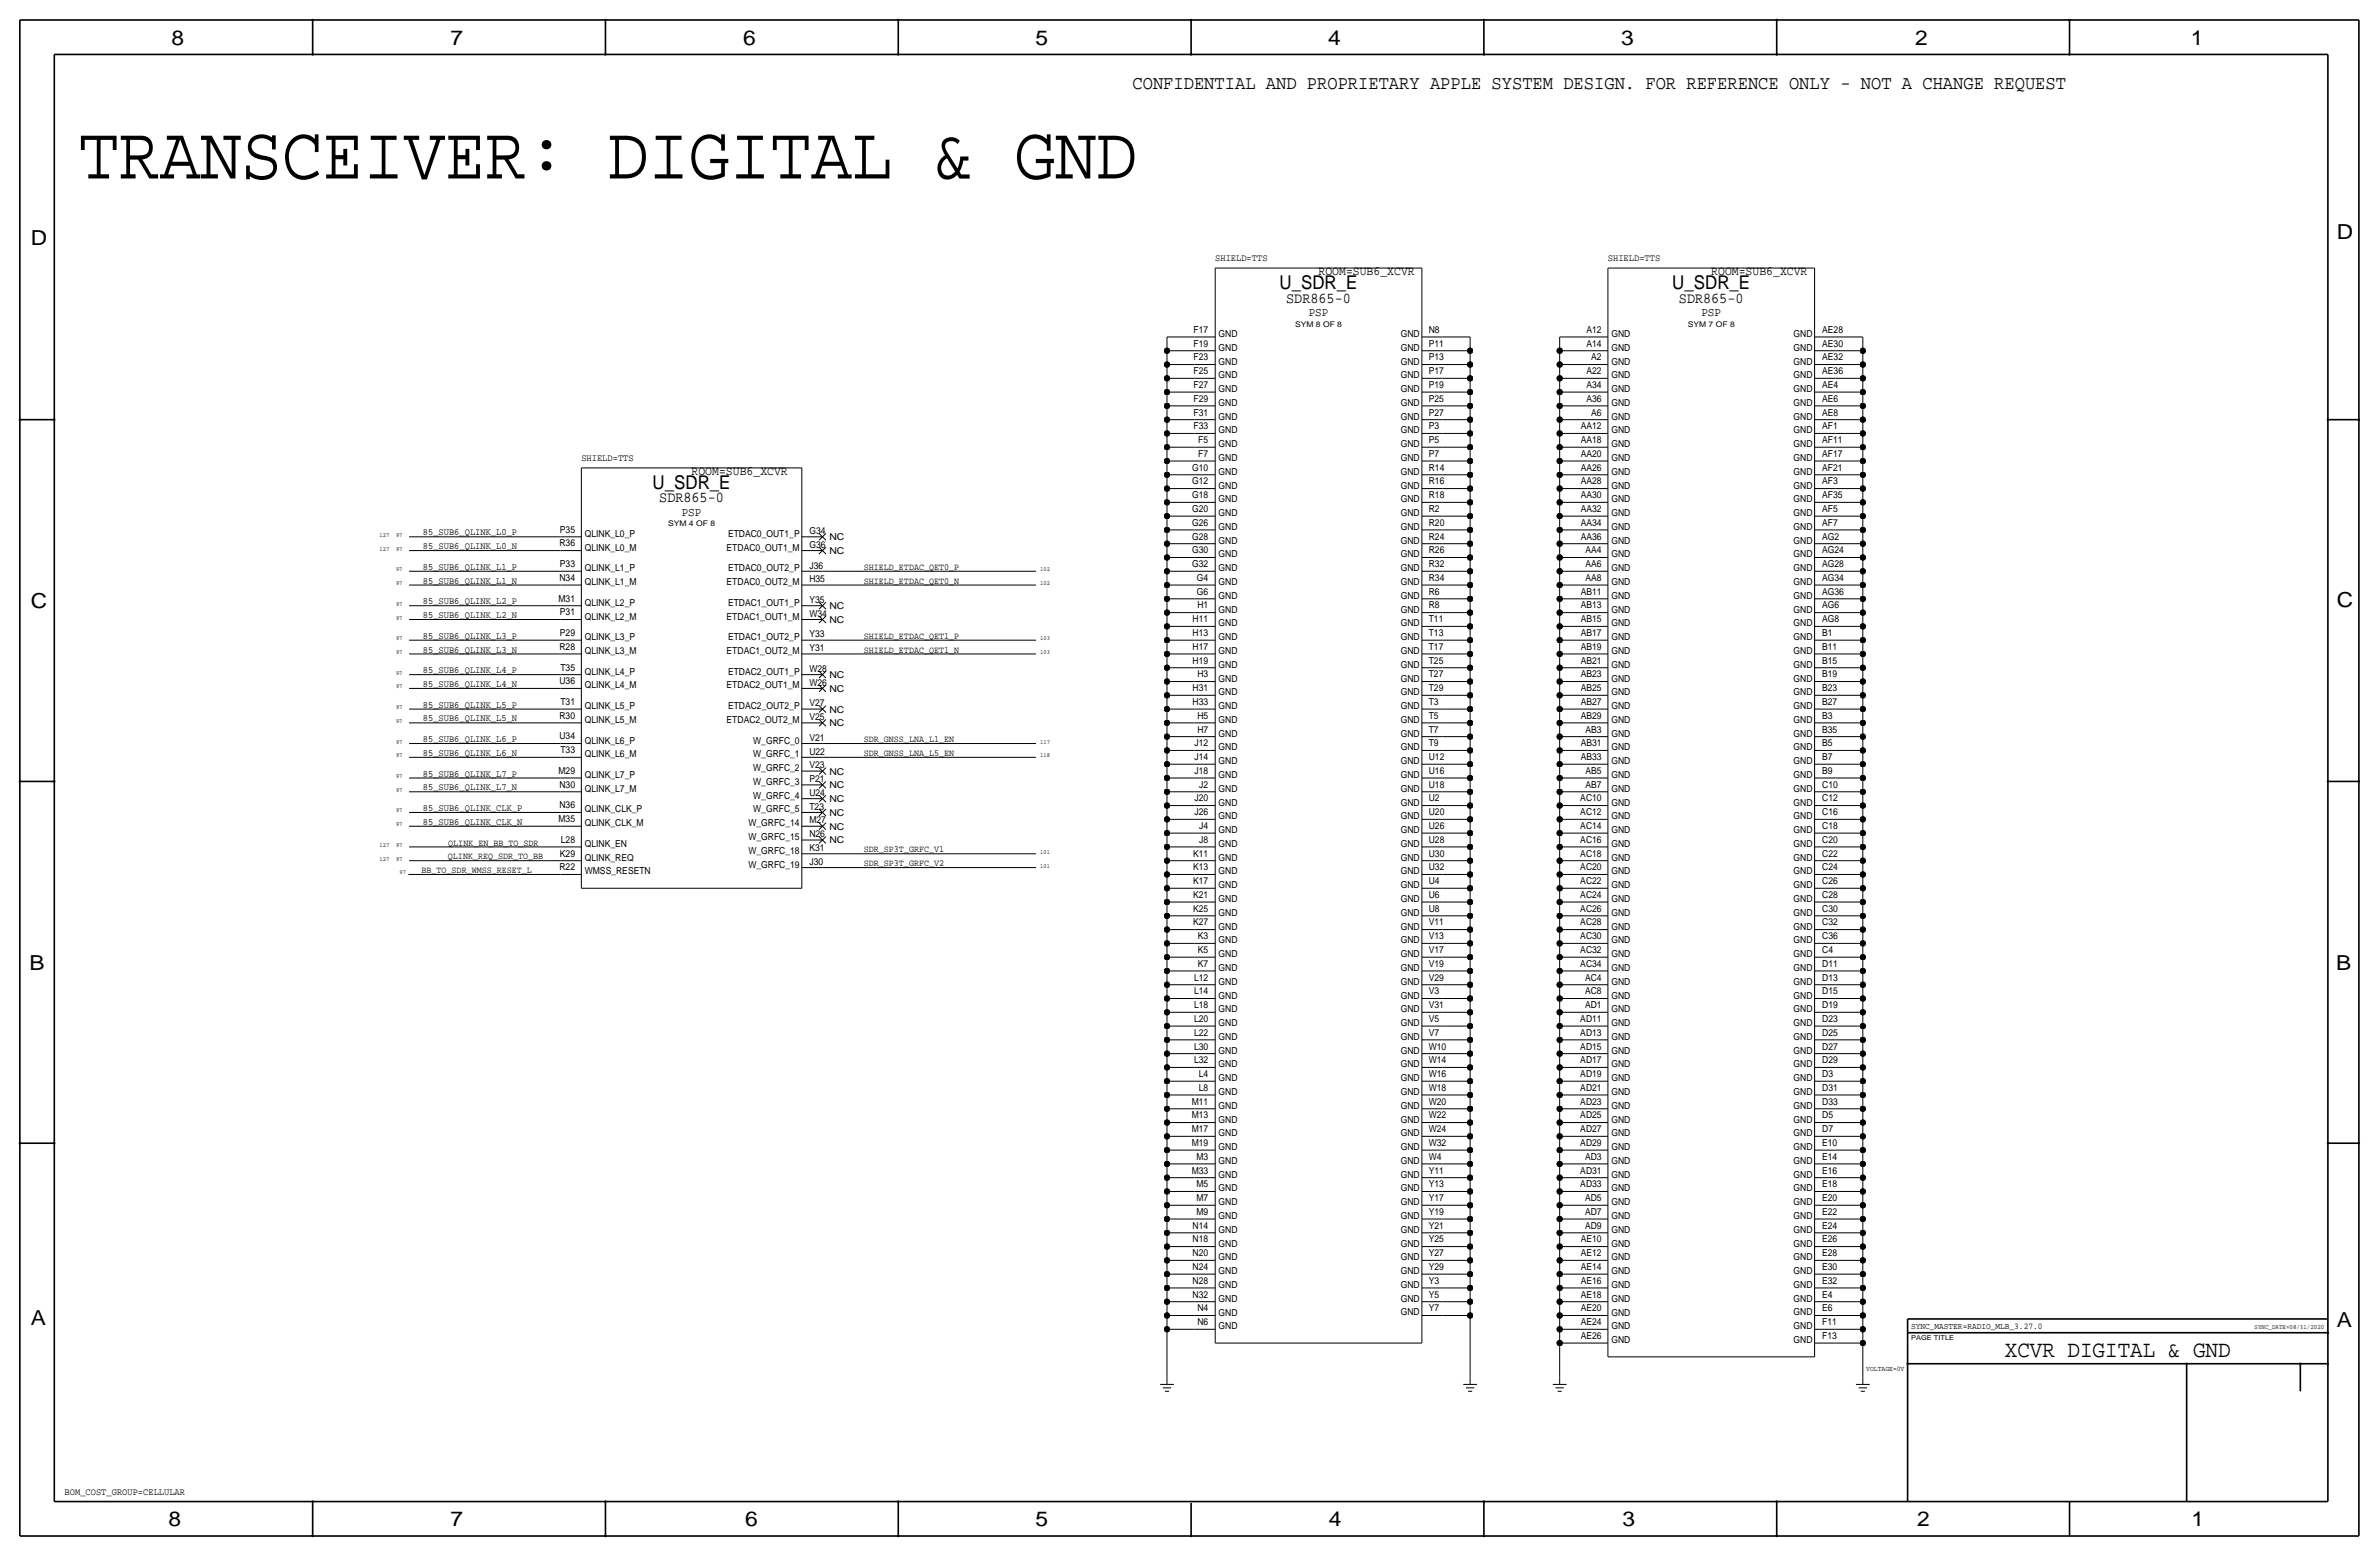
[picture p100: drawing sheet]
<svg xmlns="http://www.w3.org/2000/svg" width="877mm" height="574mm" viewBox="0 0 877 574" stroke-linecap="round" stroke-linejoin="round" font-family="sans-serif">
<defs><g id="words">
<text font-size="28" x="28.9" y="65.8">TRANSCEIVER: DIGITAL &amp; GND</text>
<text font-size="8.6" x="739.1" y="500.1">XCVR DIGITAL &amp; GND</text>
<g font-size="7.6">
<text x="63.2" y="16.5">8</text>
<text x="166.1" y="16.5">7</text>
<text x="274" y="16.5">6</text>
<text x="381.7" y="16.5">5</text>
<text x="489.7" y="16.5">4</text>
<text x="597.6" y="16.5">3</text>
<text x="706.1" y="16.5">2</text>
<text x="807.7" y="16.5">1</text>
<text x="861.5" y="88.1">D</text>
<text x="11.4" y="90.4">D</text>
<text x="11.4" y="224.3">C</text>
<text x="861.5" y="223.8">C</text>
<text x="10.9" y="357.6">B</text>
<text x="861.3" y="357.4">B</text>
<text x="11.4" y="488.4">A</text>
<text x="861.5" y="489.2">A</text>
<text x="62.2" y="562.6">8</text>
<text x="166.1" y="562.6">7</text>
<text x="274.8" y="562.6">6</text>
<text x="381.7" y="562.6">5</text>
<text x="489.9" y="562.6">4</text>
<text x="598.1" y="562.6">3</text>
<text x="706.8" y="562.6">2</text>
<text x="807.9" y="562.6">1</text>
</g>
<text font-size="7.1" x="417.5" y="32.8">CONFIDENTIAL AND PROPRIETARY APPLE SYSTEM DESIGN. FOR REFERENCE ONLY - NOT A CHANGE REQUEST</text>
<g font-size="7">
<text x="471.7" y="106.4">U_SDR_E</text>
<text x="616.5" y="106.4">U_SDR_E</text>
<text x="240.6" y="180.1">U_SDR_E</text>
</g>
<g font-size="5.6">
<text x="474.2" y="111.5">SDR865-0</text>
<text x="619" y="111.5">SDR865-0</text>
<text x="243.1" y="185.2">SDR865-0</text>
</g>
<g font-size="4.7">
<text x="486.1" y="101.3">ROOM=SUB6_XCVR</text>
<text x="630.9" y="101.3">ROOM=SUB6_XCVR</text>
<text x="255" y="175">ROOM=SUB6_XCVR</text>
</g>
<g font-size="4.5">
<text x="482.5" y="116.6">PSP</text>
<text x="627.3" y="116.6">PSP</text>
<text x="251.3" y="190.2">PSP</text>
</g>
<g font-size="3.6">
<text x="448" y="96.3">SHIELD=TTS</text>
<text x="592.8" y="96.3">SHIELD=TTS</text>
<text x="214.3" y="169.9">SHIELD=TTS</text>
<text x="155.9" y="197.4">85_SUB6_QLINK_L0_P</text>
<text x="155.9" y="202.4">85_SUB6_QLINK_L0_N</text>
<text x="155.9" y="215.1">85_SUB6_QLINK_L1_N</text>
<text x="155.9" y="210.1">85_SUB6_QLINK_L1_P</text>
<text x="155.9" y="227.8">85_SUB6_QLINK_L2_N</text>
<text x="155.9" y="222.8">85_SUB6_QLINK_L2_P</text>
<text x="155.9" y="235.5">85_SUB6_QLINK_L3_P</text>
<text x="155.9" y="240.5">85_SUB6_QLINK_L3_N</text>
<text x="155.9" y="248.2">85_SUB6_QLINK_L4_P</text>
<text x="155.9" y="253.2">85_SUB6_QLINK_L4_N</text>
<text x="155.9" y="260.9">85_SUB6_QLINK_L5_P</text>
<text x="155.9" y="265.9">85_SUB6_QLINK_L5_N</text>
<text x="155.9" y="273.6">85_SUB6_QLINK_L6_P</text>
<text x="155.9" y="278.6">85_SUB6_QLINK_L6_N</text>
<text x="155.9" y="286.3">85_SUB6_QLINK_L7_P</text>
<text x="155.9" y="291.3">85_SUB6_QLINK_L7_N</text>
<text x="155.9" y="299">85_SUB6_QLINK_CLK_P</text>
<text x="155.9" y="304">85_SUB6_QLINK_CLK_N</text>
<text x="23.8" y="550.9">BOM_COST_GROUP=CELLULAR</text>
</g>
<g font-size="3.5">
<text x="440" y="122.7">F17</text>
<text x="449.3" y="124.2">GND</text>
<text x="516.4" y="124.2">GND</text>
<text x="526.7" y="122.7">N8</text>
<text x="584.9" y="122.7">A12</text>
<text x="594.1" y="124.2">GND</text>
<text x="661.2" y="124.2">GND</text>
<text x="671.8" y="122.7">AE28</text>
<text x="440" y="127.8">F19</text>
<text x="449.3" y="129.3">GND</text>
<text x="516.4" y="129.3">GND</text>
<text x="526.7" y="127.8">P11</text>
<text x="584.9" y="127.8">A14</text>
<text x="594.1" y="129.3">GND</text>
<text x="661.2" y="129.3">GND</text>
<text x="671.8" y="127.8">AE30</text>
<text x="440" y="137.9">F25</text>
<text x="440" y="132.8">F23</text>
<text x="449.3" y="134.4">GND</text>
<text x="516.4" y="134.4">GND</text>
<text x="526.7" y="137.9">P17</text>
<text x="526.7" y="132.8">P13</text>
<text x="584.9" y="137.9">A22</text>
<text x="586.6" y="132.8">A2</text>
<text x="594.1" y="134.4">GND</text>
<text x="661.2" y="134.4">GND</text>
<text x="671.8" y="137.9">AE36</text>
<text x="671.8" y="132.8">AE32</text>
<text x="440" y="143">F27</text>
<text x="449.3" y="139.4">GND</text>
<text x="516.4" y="139.4">GND</text>
<text x="526.7" y="143">P19</text>
<text x="584.9" y="143">A34</text>
<text x="594.1" y="139.4">GND</text>
<text x="661.2" y="139.4">GND</text>
<text x="671.8" y="143">AE4</text>
<text x="440" y="148.1">F29</text>
<text x="449.3" y="149.6">GND</text>
<text x="449.3" y="144.5">GND</text>
<text x="516.4" y="149.6">GND</text>
<text x="516.4" y="144.5">GND</text>
<text x="526.7" y="148.1">P25</text>
<text x="584.9" y="148.1">A36</text>
<text x="594.1" y="144.5">GND</text>
<text x="594.1" y="149.6">GND</text>
<text x="661.2" y="149.6">GND</text>
<text x="661.2" y="144.5">GND</text>
<text x="671.8" y="148.1">AE6</text>
<text x="440" y="153.2">F31</text>
<text x="449.3" y="154.7">GND</text>
<text x="516.4" y="154.7">GND</text>
<text x="526.7" y="153.2">P27</text>
<text x="586.6" y="153.2">A6</text>
<text x="594.1" y="154.7">GND</text>
<text x="661.2" y="154.7">GND</text>
<text x="671.8" y="153.2">AE8</text>
<text x="440" y="158.2">F33</text>
<text x="449.3" y="159.8">GND</text>
<text x="516.4" y="159.8">GND</text>
<text x="526.7" y="158.2">P3</text>
<text x="582.8" y="158.2">AA12</text>
<text x="594.1" y="159.8">GND</text>
<text x="661.2" y="159.8">GND</text>
<text x="671.8" y="158.2">AF1</text>
<text x="441.8" y="163.3">F5</text>
<text x="449.3" y="164.8">GND</text>
<text x="516.4" y="164.8">GND</text>
<text x="526.7" y="163.3">P5</text>
<text x="582.8" y="163.3">AA18</text>
<text x="594.1" y="164.8">GND</text>
<text x="661.2" y="164.8">GND</text>
<text x="671.8" y="163.3">AF11</text>
<text x="439.5" y="173.5">G10</text>
<text x="441.8" y="168.4">F7</text>
<text x="449.3" y="169.9">GND</text>
<text x="516.4" y="169.9">GND</text>
<text x="526.7" y="173.5">R14</text>
<text x="526.7" y="168.4">P7</text>
<text x="582.8" y="173.5">AA26</text>
<text x="582.8" y="168.4">AA20</text>
<text x="594.1" y="169.9">GND</text>
<text x="661.2" y="169.9">GND</text>
<text x="671.8" y="173.5">AF21</text>
<text x="671.8" y="168.4">AF17</text>
<text x="439.5" y="178.6">G12</text>
<text x="449.3" y="175">GND</text>
<text x="516.4" y="175">GND</text>
<text x="526.7" y="178.6">R16</text>
<text x="582.8" y="178.6">AA28</text>
<text x="594.1" y="175">GND</text>
<text x="661.2" y="175">GND</text>
<text x="671.8" y="178.6">AF3</text>
<text x="439.5" y="183.6">G18</text>
<text x="449.3" y="185.2">GND</text>
<text x="449.3" y="180.1">GND</text>
<text x="516.4" y="185.2">GND</text>
<text x="516.4" y="180.1">GND</text>
<text x="526.7" y="183.6">R18</text>
<text x="582.8" y="183.6">AA30</text>
<text x="594.1" y="185.2">GND</text>
<text x="594.1" y="180.1">GND</text>
<text x="661.2" y="185.2">GND</text>
<text x="661.2" y="180.1">GND</text>
<text x="671.8" y="183.6">AF35</text>
<text x="439.5" y="188.7">G20</text>
<text x="449.3" y="190.2">GND</text>
<text x="516.4" y="190.2">GND</text>
<text x="526.7" y="188.7">R2</text>
<text x="582.8" y="188.7">AA32</text>
<text x="594.1" y="190.2">GND</text>
<text x="661.2" y="190.2">GND</text>
<text x="671.8" y="188.7">AF5</text>
<text x="206.4" y="196.3">P35</text>
<text x="215.6" y="197.9">QLINK_L0_P</text>
<text x="268.4" y="197.9">ETDAC0_OUT1_P</text>
<text x="298.4" y="196.9">G34</text>
<text x="439.5" y="193.8">G26</text>
<text x="449.3" y="195.3">GND</text>
<text x="516.4" y="195.3">GND</text>
<text x="526.7" y="193.8">R20</text>
<text x="582.8" y="193.8">AA34</text>
<text x="594.1" y="195.3">GND</text>
<text x="661.2" y="195.3">GND</text>
<text x="671.8" y="193.8">AF7</text>
<text x="206.3" y="201.4">R36</text>
<text x="215.6" y="202.9">QLINK_L0_M</text>
<text x="267.9" y="202.9">ETDAC0_OUT1_M</text>
<text x="298.4" y="201.9">G36</text>
<text x="305.8" y="199.1">NC</text>
<text x="439.5" y="204">G30</text>
<text x="439.5" y="198.9">G28</text>
<text x="449.3" y="200.4">GND</text>
<text x="516.4" y="200.4">GND</text>
<text x="526.7" y="204">R26</text>
<text x="526.7" y="198.9">R24</text>
<text x="582.8" y="198.9">AA36</text>
<text x="584.5" y="204">AA4</text>
<text x="594.1" y="200.4">GND</text>
<text x="661.2" y="200.4">GND</text>
<text x="671.8" y="204">AG24</text>
<text x="671.8" y="198.9">AG2</text>
<text x="206.4" y="209">P33</text>
<text x="298.4" y="209.6">J36</text>
<text x="305.8" y="204.2">NC</text>
<text x="439.5" y="209">G32</text>
<text x="449.3" y="205.5">GND</text>
<text x="516.4" y="205.5">GND</text>
<text x="526.7" y="209">R32</text>
<text x="584.5" y="209">AA6</text>
<text x="594.1" y="205.5">GND</text>
<text x="661.2" y="205.5">GND</text>
<text x="671.8" y="209">AG28</text>
<text x="206.3" y="214.1">N34</text>
<text x="215.6" y="210.6">QLINK_L1_P</text>
<text x="215.6" y="215.6">QLINK_L1_M</text>
<text x="267.9" y="215.6">ETDAC0_OUT2_M</text>
<text x="268.4" y="210.6">ETDAC0_OUT2_P</text>
<text x="298.4" y="214.6">H35</text>
<text x="318.5" y="215.1">SHIELD_ETDAC_QET0_N</text>
<text x="318.5" y="210.1">SHIELD_ETDAC_QET0_P</text>
<text x="441.3" y="214.1">G4</text>
<text x="449.3" y="215.6">GND</text>
<text x="449.3" y="210.6">GND</text>
<text x="516.4" y="210.6">GND</text>
<text x="516.4" y="215.6">GND</text>
<text x="526.7" y="214.1">R34</text>
<text x="584.5" y="214.1">AA8</text>
<text x="594.1" y="215.6">GND</text>
<text x="594.1" y="210.6">GND</text>
<text x="661.2" y="210.6">GND</text>
<text x="661.2" y="215.6">GND</text>
<text x="671.8" y="214.1">AG34</text>
<text x="205.9" y="221.7">M31</text>
<text x="441.3" y="219.2">G6</text>
<text x="449.3" y="220.7">GND</text>
<text x="516.4" y="220.7">GND</text>
<text x="526.7" y="219.2">R6</text>
<text x="582.8" y="219.2">AB11</text>
<text x="594.1" y="220.7">GND</text>
<text x="661.2" y="220.7">GND</text>
<text x="671.8" y="219.2">AG36</text>
<text x="206.4" y="226.8">P31</text>
<text x="215.6" y="223.3">QLINK_L2_P</text>
<text x="268.4" y="223.3">ETDAC1_OUT1_P</text>
<text x="298.4" y="222.3">Y35</text>
<text x="298.4" y="227.3">W34</text>
<text x="305.8" y="224.5">NC</text>
<text x="441.4" y="224.3">H1</text>
<text x="449.3" y="225.8">GND</text>
<text x="516.4" y="225.8">GND</text>
<text x="526.7" y="224.3">R8</text>
<text x="582.8" y="224.3">AB13</text>
<text x="594.1" y="225.8">GND</text>
<text x="661.2" y="225.8">GND</text>
<text x="671.8" y="224.3">AG6</text>
<text x="215.6" y="228.3">QLINK_L2_M</text>
<text x="267.9" y="228.3">ETDAC1_OUT1_M</text>
<text x="305.8" y="229.6">NC</text>
<text x="439.7" y="229.4">H11</text>
<text x="449.3" y="230.9">GND</text>
<text x="516.4" y="230.9">GND</text>
<text x="526.7" y="229.4">T11</text>
<text x="582.8" y="229.4">AB15</text>
<text x="594.1" y="230.9">GND</text>
<text x="661.2" y="230.9">GND</text>
<text x="671.8" y="229.4">AG8</text>
<text x="206.3" y="239.5">R28</text>
<text x="206.4" y="234.4">P29</text>
<text x="215.6" y="236">QLINK_L3_P</text>
<text x="268.4" y="236">ETDAC1_OUT2_P</text>
<text x="298.4" y="235">Y33</text>
<text x="318.5" y="235.5">SHIELD_ETDAC_QET1_P</text>
<text x="439.7" y="239.5">H17</text>
<text x="439.7" y="234.4">H13</text>
<text x="449.3" y="236">GND</text>
<text x="516.4" y="236">GND</text>
<text x="526.7" y="239.5">T17</text>
<text x="526.7" y="234.4">T13</text>
<text x="582.8" y="239.5">AB19</text>
<text x="582.8" y="234.4">AB17</text>
<text x="594.1" y="236">GND</text>
<text x="661.2" y="236">GND</text>
<text x="671.8" y="239.5">B11</text>
<text x="671.8" y="234.4">B1</text>
<text x="215.6" y="241">QLINK_L3_M</text>
<text x="267.9" y="241">ETDAC1_OUT2_M</text>
<text x="298.4" y="240">Y31</text>
<text x="318.5" y="240.5">SHIELD_ETDAC_QET1_N</text>
<text x="439.7" y="244.6">H19</text>
<text x="449.3" y="241">GND</text>
<text x="516.4" y="241">GND</text>
<text x="526.7" y="244.6">T25</text>
<text x="582.8" y="244.6">AB21</text>
<text x="594.1" y="241">GND</text>
<text x="661.2" y="241">GND</text>
<text x="671.8" y="244.6">B15</text>
<text x="206.6" y="247.1">T35</text>
<text x="215.6" y="248.7">QLINK_L4_P</text>
<text x="268.4" y="248.7">ETDAC2_OUT1_P</text>
<text x="298.4" y="247.7">W28</text>
<text x="305.8" y="249.9">NC</text>
<text x="441.4" y="249.7">H3</text>
<text x="449.3" y="251.2">GND</text>
<text x="449.3" y="246.1">GND</text>
<text x="516.4" y="251.2">GND</text>
<text x="516.4" y="246.1">GND</text>
<text x="526.7" y="249.7">T27</text>
<text x="582.8" y="249.7">AB23</text>
<text x="594.1" y="251.2">GND</text>
<text x="594.1" y="246.1">GND</text>
<text x="661.2" y="251.2">GND</text>
<text x="661.2" y="246.1">GND</text>
<text x="671.8" y="249.7">B19</text>
<text x="206.3" y="252.2">U36</text>
<text x="215.6" y="253.7">QLINK_L4_M</text>
<text x="267.9" y="253.7">ETDAC2_OUT1_M</text>
<text x="298.4" y="252.7">W26</text>
<text x="305.8" y="255">NC</text>
<text x="439.7" y="254.8">H31</text>
<text x="449.3" y="256.3">GND</text>
<text x="516.4" y="256.3">GND</text>
<text x="526.7" y="254.8">T29</text>
<text x="582.8" y="254.8">AB25</text>
<text x="594.1" y="256.3">GND</text>
<text x="661.2" y="256.3">GND</text>
<text x="671.8" y="254.8">B23</text>
<text x="206.6" y="259.8">T31</text>
<text x="215.6" y="261.4">QLINK_L5_P</text>
<text x="268.4" y="261.4">ETDAC2_OUT2_P</text>
<text x="298.4" y="260.4">V27</text>
<text x="305.8" y="262.6">NC</text>
<text x="439.7" y="259.8">H33</text>
<text x="449.3" y="261.4">GND</text>
<text x="516.4" y="261.4">GND</text>
<text x="526.7" y="259.8">T3</text>
<text x="582.8" y="259.8">AB27</text>
<text x="594.1" y="261.4">GND</text>
<text x="661.2" y="261.4">GND</text>
<text x="671.8" y="259.8">B27</text>
<text x="206.3" y="264.9">R30</text>
<text x="215.6" y="266.4">QLINK_L5_M</text>
<text x="267.9" y="266.4">ETDAC2_OUT2_M</text>
<text x="298.4" y="265.4">V25</text>
<text x="305.8" y="267.7">NC</text>
<text x="441.4" y="264.9">H5</text>
<text x="449.3" y="266.4">GND</text>
<text x="516.4" y="266.4">GND</text>
<text x="526.7" y="264.9">T5</text>
<text x="582.8" y="264.9">AB29</text>
<text x="594.1" y="266.4">GND</text>
<text x="661.2" y="266.4">GND</text>
<text x="671.8" y="264.9">B3</text>
<text x="206.3" y="272.5">U34</text>
<text x="215.6" y="274.1">QLINK_L6_P</text>
<text x="277.7" y="274.1">W_GRFC_0</text>
<text x="298.4" y="273.1">V21</text>
<text x="318.5" y="273.6">SDR_GNSS_LNA_L1_EN</text>
<text x="440.4" y="275.1">J12</text>
<text x="441.4" y="270">H7</text>
<text x="449.3" y="271.5">GND</text>
<text x="516.4" y="271.5">GND</text>
<text x="526.7" y="275.1">T9</text>
<text x="526.7" y="270">T7</text>
<text x="582.8" y="275.1">AB31</text>
<text x="584.5" y="270">AB3</text>
<text x="594.1" y="271.5">GND</text>
<text x="661.2" y="271.5">GND</text>
<text x="671.8" y="275.1">B5</text>
<text x="671.8" y="270">B35</text>
<text x="206.6" y="277.6">T33</text>
<text x="215.6" y="279.1">QLINK_L6_M</text>
<text x="277.7" y="279.1">W_GRFC_1</text>
<text x="298.4" y="278.1">U22</text>
<text x="318.5" y="278.6">SDR_GNSS_LNA_L5_EN</text>
<text x="440.4" y="280.2">J14</text>
<text x="449.3" y="276.6">GND</text>
<text x="449.3" y="281.7">GND</text>
<text x="516.4" y="276.6">GND</text>
<text x="516.4" y="281.7">GND</text>
<text x="526.7" y="280.2">U12</text>
<text x="582.8" y="280.2">AB33</text>
<text x="594.1" y="276.6">GND</text>
<text x="594.1" y="281.7">GND</text>
<text x="661.2" y="276.6">GND</text>
<text x="661.2" y="281.7">GND</text>
<text x="671.8" y="280.2">B7</text>
<text x="205.9" y="285.2">M29</text>
<text x="215.6" y="286.8">QLINK_L7_P</text>
<text x="277.7" y="284.2">W_GRFC_2</text>
<text x="298.4" y="283.2">V23</text>
<text x="305.8" y="285.5">NC</text>
<text x="440.4" y="285.2">J18</text>
<text x="449.3" y="286.8">GND</text>
<text x="516.4" y="286.8">GND</text>
<text x="526.7" y="285.2">U16</text>
<text x="584.5" y="285.2">AB5</text>
<text x="594.1" y="286.8">GND</text>
<text x="661.2" y="286.8">GND</text>
<text x="671.8" y="285.2">B9</text>
<text x="206.3" y="290.3">N30</text>
<text x="215.6" y="291.8">QLINK_L7_M</text>
<text x="277.7" y="289.3">W_GRFC_3</text>
<text x="298.4" y="293.4">U24</text>
<text x="298.4" y="288.3">P21</text>
<text x="305.8" y="290.6">NC</text>
<text x="442.1" y="290.3">J2</text>
<text x="449.3" y="291.8">GND</text>
<text x="516.4" y="291.8">GND</text>
<text x="526.7" y="290.3">U18</text>
<text x="584.5" y="290.3">AB7</text>
<text x="594.1" y="291.8">GND</text>
<text x="661.2" y="291.8">GND</text>
<text x="671.8" y="290.3">C10</text>
<text x="206.3" y="297.9">N36</text>
<text x="215.6" y="299.5">QLINK_CLK_P</text>
<text x="277.7" y="294.4">W_GRFC_4</text>
<text x="277.7" y="299.5">W_GRFC_5</text>
<text x="298.4" y="298.5">T23</text>
<text x="305.8" y="295.7">NC</text>
<text x="440.4" y="295.4">J20</text>
<text x="449.3" y="296.9">GND</text>
<text x="516.4" y="296.9">GND</text>
<text x="526.7" y="295.4">U2</text>
<text x="582.6" y="295.4">AC10</text>
<text x="594.1" y="296.9">GND</text>
<text x="661.2" y="296.9">GND</text>
<text x="671.8" y="295.4">C12</text>
<text x="205.9" y="303">M35</text>
<text x="215.6" y="304.5">QLINK_CLK_M</text>
<text x="275.9" y="304.5">W_GRFC_14</text>
<text x="298.4" y="303.5">M27</text>
<text x="305.8" y="305.8">NC</text>
<text x="305.8" y="300.7">NC</text>
<text x="440.4" y="300.5">J26</text>
<text x="442.1" y="305.6">J4</text>
<text x="449.3" y="302">GND</text>
<text x="516.4" y="302">GND</text>
<text x="526.7" y="305.6">U26</text>
<text x="526.7" y="300.5">U20</text>
<text x="582.6" y="305.6">AC14</text>
<text x="582.6" y="300.5">AC12</text>
<text x="594.1" y="302">GND</text>
<text x="661.2" y="302">GND</text>
<text x="671.8" y="305.6">C18</text>
<text x="671.8" y="300.5">C16</text>
<text x="165.3" y="311.7">QLINK_EN_BB_TO_SDR</text>
<text x="206.8" y="310.6">L28</text>
<text x="275.9" y="309.6">W_GRFC_15</text>
<text x="298.4" y="308.6">N26</text>
<text x="305.8" y="310.9">NC</text>
<text x="442.1" y="310.6">J8</text>
<text x="449.3" y="307.1">GND</text>
<text x="516.4" y="307.1">GND</text>
<text x="526.7" y="310.6">U28</text>
<text x="582.6" y="310.6">AC16</text>
<text x="594.1" y="307.1">GND</text>
<text x="661.2" y="307.1">GND</text>
<text x="671.8" y="310.6">C20</text>
<text x="165.1" y="316.7">QLINK_REQ_SDR_TO_BB</text>
<text x="206.4" y="315.7">K29</text>
<text x="215.6" y="317.2">QLINK_REQ</text>
<text x="215.6" y="312.2">QLINK_EN</text>
<text x="275.9" y="314.7">W_GRFC_18</text>
<text x="298.4" y="313.7">K31</text>
<text x="318.5" y="314.2">SDR_SP3T_GRFC_V1</text>
<text x="439.9" y="315.7">K11</text>
<text x="449.3" y="317.2">GND</text>
<text x="449.3" y="312.2">GND</text>
<text x="516.4" y="312.2">GND</text>
<text x="516.4" y="317.2">GND</text>
<text x="526.7" y="315.7">U30</text>
<text x="582.6" y="315.7">AC18</text>
<text x="594.1" y="317.2">GND</text>
<text x="594.1" y="312.2">GND</text>
<text x="661.2" y="312.2">GND</text>
<text x="661.2" y="317.2">GND</text>
<text x="671.8" y="315.7">C22</text>
<text x="155.4" y="321.8">BB_TO_SDR_WMSS_RESET_L</text>
<text x="206.3" y="320.8">R22</text>
<text x="215.6" y="322.3">WMSS_RESETN</text>
<text x="275.9" y="319.8">W_GRFC_19</text>
<text x="298.4" y="318.8">J30</text>
<text x="318.5" y="319.3">SDR_SP3T_GRFC_V2</text>
<text x="439.9" y="320.8">K13</text>
<text x="449.3" y="322.3">GND</text>
<text x="516.4" y="322.3">GND</text>
<text x="526.7" y="320.8">U32</text>
<text x="582.6" y="320.8">AC20</text>
<text x="594.1" y="322.3">GND</text>
<text x="661.2" y="322.3">GND</text>
<text x="671.8" y="320.8">C24</text>
<text x="439.9" y="325.9">K17</text>
<text x="449.3" y="327.4">GND</text>
<text x="516.4" y="327.4">GND</text>
<text x="526.7" y="325.9">U4</text>
<text x="582.6" y="325.9">AC22</text>
<text x="594.1" y="327.4">GND</text>
<text x="661.2" y="327.4">GND</text>
<text x="671.8" y="325.9">C26</text>
<text x="439.9" y="331">K21</text>
<text x="449.3" y="332.5">GND</text>
<text x="516.4" y="332.5">GND</text>
<text x="526.7" y="331">U6</text>
<text x="582.6" y="331">AC24</text>
<text x="594.1" y="332.5">GND</text>
<text x="661.2" y="332.5">GND</text>
<text x="671.8" y="331">C28</text>
<text x="439.9" y="341.1">K27</text>
<text x="439.9" y="336">K25</text>
<text x="449.3" y="337.6">GND</text>
<text x="516.4" y="337.6">GND</text>
<text x="526.7" y="341.1">V11</text>
<text x="526.7" y="336">U8</text>
<text x="582.6" y="341.1">AC28</text>
<text x="582.6" y="336">AC26</text>
<text x="594.1" y="337.6">GND</text>
<text x="661.2" y="337.6">GND</text>
<text x="671.8" y="341.1">C32</text>
<text x="671.8" y="336">C30</text>
<text x="441.6" y="346.2">K3</text>
<text x="449.3" y="347.7">GND</text>
<text x="449.3" y="342.6">GND</text>
<text x="516.4" y="347.7">GND</text>
<text x="516.4" y="342.6">GND</text>
<text x="526.7" y="346.2">V13</text>
<text x="582.6" y="346.2">AC30</text>
<text x="594.1" y="342.6">GND</text>
<text x="594.1" y="347.7">GND</text>
<text x="661.2" y="342.6">GND</text>
<text x="661.2" y="347.7">GND</text>
<text x="671.8" y="346.2">C36</text>
<text x="441.6" y="351.3">K5</text>
<text x="449.3" y="352.8">GND</text>
<text x="516.4" y="352.8">GND</text>
<text x="526.7" y="351.3">V17</text>
<text x="582.6" y="351.3">AC32</text>
<text x="594.1" y="352.8">GND</text>
<text x="661.2" y="352.8">GND</text>
<text x="671.8" y="351.3">C4</text>
<text x="441.6" y="356.4">K7</text>
<text x="449.3" y="357.9">GND</text>
<text x="516.4" y="357.9">GND</text>
<text x="526.7" y="356.4">V19</text>
<text x="582.6" y="356.4">AC34</text>
<text x="594.1" y="357.9">GND</text>
<text x="661.2" y="357.9">GND</text>
<text x="671.8" y="356.4">D11</text>
<text x="440.2" y="361.4">L12</text>
<text x="449.3" y="363">GND</text>
<text x="516.4" y="363">GND</text>
<text x="526.7" y="361.4">V29</text>
<text x="584.4" y="361.4">AC4</text>
<text x="594.1" y="363">GND</text>
<text x="661.2" y="363">GND</text>
<text x="671.8" y="361.4">D13</text>
<text x="440.2" y="371.6">L18</text>
<text x="440.2" y="366.5">L14</text>
<text x="449.3" y="368">GND</text>
<text x="516.4" y="368">GND</text>
<text x="526.7" y="371.6">V31</text>
<text x="526.7" y="366.5">V3</text>
<text x="584.4" y="371.6">AD1</text>
<text x="584.4" y="366.5">AC8</text>
<text x="594.1" y="368">GND</text>
<text x="661.2" y="368">GND</text>
<text x="671.8" y="371.6">D19</text>
<text x="671.8" y="366.5">D15</text>
<text x="440.2" y="376.7">L20</text>
<text x="449.3" y="373.1">GND</text>
<text x="516.4" y="373.1">GND</text>
<text x="526.7" y="376.7">V5</text>
<text x="582.6" y="376.7">AD11</text>
<text x="594.1" y="373.1">GND</text>
<text x="661.2" y="373.1">GND</text>
<text x="671.8" y="376.7">D23</text>
<text x="440.2" y="381.8">L22</text>
<text x="449.3" y="383.3">GND</text>
<text x="449.3" y="378.2">GND</text>
<text x="516.4" y="383.3">GND</text>
<text x="516.4" y="378.2">GND</text>
<text x="526.7" y="381.8">V7</text>
<text x="582.6" y="381.8">AD13</text>
<text x="594.1" y="383.3">GND</text>
<text x="594.1" y="378.2">GND</text>
<text x="661.2" y="383.3">GND</text>
<text x="661.2" y="378.2">GND</text>
<text x="671.8" y="381.8">D25</text>
<text x="440.2" y="386.8">L30</text>
<text x="449.3" y="388.4">GND</text>
<text x="516.4" y="388.4">GND</text>
<text x="526.7" y="386.8">W10</text>
<text x="582.6" y="386.8">AD15</text>
<text x="594.1" y="388.4">GND</text>
<text x="661.2" y="388.4">GND</text>
<text x="671.8" y="386.8">D27</text>
<text x="440.2" y="391.9">L32</text>
<text x="449.3" y="393.4">GND</text>
<text x="516.4" y="393.4">GND</text>
<text x="526.7" y="391.9">W14</text>
<text x="582.6" y="391.9">AD17</text>
<text x="594.1" y="393.4">GND</text>
<text x="661.2" y="393.4">GND</text>
<text x="671.8" y="391.9">D29</text>
<text x="442" y="397">L4</text>
<text x="449.3" y="398.5">GND</text>
<text x="516.4" y="398.5">GND</text>
<text x="526.7" y="397">W16</text>
<text x="582.6" y="397">AD19</text>
<text x="594.1" y="398.5">GND</text>
<text x="661.2" y="398.5">GND</text>
<text x="671.8" y="397">D3</text>
<text x="439.3" y="407.2">M11</text>
<text x="442" y="402.1">L8</text>
<text x="449.3" y="403.6">GND</text>
<text x="516.4" y="403.6">GND</text>
<text x="526.7" y="407.2">W20</text>
<text x="526.7" y="402.1">W18</text>
<text x="582.6" y="407.2">AD23</text>
<text x="582.6" y="402.1">AD21</text>
<text x="594.1" y="403.6">GND</text>
<text x="661.2" y="403.6">GND</text>
<text x="671.8" y="407.2">D33</text>
<text x="671.8" y="402.1">D31</text>
<text x="439.3" y="412.2">M13</text>
<text x="449.3" y="408.7">GND</text>
<text x="449.3" y="413.8">GND</text>
<text x="516.4" y="408.7">GND</text>
<text x="516.4" y="413.8">GND</text>
<text x="526.7" y="412.2">W22</text>
<text x="582.6" y="412.2">AD25</text>
<text x="594.1" y="408.7">GND</text>
<text x="594.1" y="413.8">GND</text>
<text x="661.2" y="408.7">GND</text>
<text x="661.2" y="413.8">GND</text>
<text x="671.8" y="412.2">D5</text>
<text x="439.3" y="417.3">M17</text>
<text x="449.3" y="418.8">GND</text>
<text x="516.4" y="418.8">GND</text>
<text x="526.7" y="417.3">W24</text>
<text x="582.6" y="417.3">AD27</text>
<text x="594.1" y="418.8">GND</text>
<text x="661.2" y="418.8">GND</text>
<text x="671.8" y="417.3">D7</text>
<text x="439.3" y="422.4">M19</text>
<text x="449.3" y="423.9">GND</text>
<text x="516.4" y="423.9">GND</text>
<text x="526.7" y="422.4">W32</text>
<text x="582.6" y="422.4">AD29</text>
<text x="594.1" y="423.9">GND</text>
<text x="661.2" y="423.9">GND</text>
<text x="671.8" y="422.4">E10</text>
<text x="441.1" y="427.5">M3</text>
<text x="449.3" y="429">GND</text>
<text x="516.4" y="429">GND</text>
<text x="526.7" y="427.5">W4</text>
<text x="584.4" y="427.5">AD3</text>
<text x="594.1" y="429">GND</text>
<text x="661.2" y="429">GND</text>
<text x="671.8" y="427.5">E14</text>
<text x="439.3" y="432.6">M33</text>
<text x="441.1" y="437.6">M5</text>
<text x="449.3" y="434.1">GND</text>
<text x="516.4" y="434.1">GND</text>
<text x="526.7" y="437.6">Y13</text>
<text x="526.7" y="432.6">Y11</text>
<text x="582.6" y="437.6">AD33</text>
<text x="582.6" y="432.6">AD31</text>
<text x="594.1" y="434.1">GND</text>
<text x="661.2" y="434.1">GND</text>
<text x="671.8" y="437.6">E18</text>
<text x="671.8" y="432.6">E16</text>
<text x="441.1" y="442.7">M7</text>
<text x="449.3" y="439.2">GND</text>
<text x="516.4" y="439.2">GND</text>
<text x="526.7" y="442.7">Y17</text>
<text x="584.4" y="442.7">AD5</text>
<text x="594.1" y="439.2">GND</text>
<text x="661.2" y="439.2">GND</text>
<text x="671.8" y="442.7">E20</text>
<text x="441.1" y="447.8">M9</text>
<text x="449.3" y="444.2">GND</text>
<text x="449.3" y="449.3">GND</text>
<text x="516.4" y="449.3">GND</text>
<text x="516.4" y="444.2">GND</text>
<text x="526.7" y="447.8">Y19</text>
<text x="584.4" y="447.8">AD7</text>
<text x="594.1" y="444.2">GND</text>
<text x="594.1" y="449.3">GND</text>
<text x="661.2" y="449.3">GND</text>
<text x="661.2" y="444.2">GND</text>
<text x="671.8" y="447.8">E22</text>
<text x="439.7" y="452.9">N14</text>
<text x="449.3" y="454.4">GND</text>
<text x="516.4" y="454.4">GND</text>
<text x="526.7" y="452.9">Y21</text>
<text x="584.4" y="452.9">AD9</text>
<text x="594.1" y="454.4">GND</text>
<text x="661.2" y="454.4">GND</text>
<text x="671.8" y="452.9">E24</text>
<text x="439.7" y="458">N18</text>
<text x="449.3" y="459.5">GND</text>
<text x="516.4" y="459.5">GND</text>
<text x="526.7" y="458">Y25</text>
<text x="582.8" y="458">AE10</text>
<text x="594.1" y="459.5">GND</text>
<text x="661.2" y="459.5">GND</text>
<text x="671.8" y="458">E26</text>
<text x="439.7" y="463">N20</text>
<text x="449.3" y="464.6">GND</text>
<text x="516.4" y="464.6">GND</text>
<text x="526.7" y="463">Y27</text>
<text x="582.8" y="463">AE12</text>
<text x="594.1" y="464.6">GND</text>
<text x="661.2" y="464.6">GND</text>
<text x="671.8" y="463">E28</text>
<text x="439.7" y="473.2">N28</text>
<text x="439.7" y="468.1">N24</text>
<text x="449.3" y="469.6">GND</text>
<text x="516.4" y="469.6">GND</text>
<text x="526.7" y="473.2">Y3</text>
<text x="526.7" y="468.1">Y29</text>
<text x="582.8" y="473.2">AE16</text>
<text x="582.8" y="468.1">AE14</text>
<text x="594.1" y="469.6">GND</text>
<text x="661.2" y="469.6">GND</text>
<text x="671.8" y="473.2">E32</text>
<text x="671.8" y="468.1">E30</text>
<text x="439.7" y="478.3">N32</text>
<text x="449.3" y="474.7">GND</text>
<text x="449.3" y="479.8">GND</text>
<text x="516.4" y="479.8">GND</text>
<text x="516.4" y="474.7">GND</text>
<text x="526.7" y="478.3">Y5</text>
<text x="582.8" y="478.3">AE18</text>
<text x="594.1" y="474.7">GND</text>
<text x="594.1" y="479.8">GND</text>
<text x="661.2" y="479.8">GND</text>
<text x="661.2" y="474.7">GND</text>
<text x="671.8" y="478.3">E4</text>
<text x="441.4" y="483.4">N4</text>
<text x="449.3" y="484.9">GND</text>
<text x="516.4" y="484.9">GND</text>
<text x="526.7" y="483.4">Y7</text>
<text x="582.8" y="483.4">AE20</text>
<text x="594.1" y="484.9">GND</text>
<text x="661.2" y="484.9">GND</text>
<text x="671.8" y="483.4">E6</text>
<text x="441.4" y="488.4">N6</text>
<text x="449.3" y="490">GND</text>
<text x="582.8" y="488.4">AE24</text>
<text x="594.1" y="490">GND</text>
<text x="661.2" y="490">GND</text>
<text x="671.8" y="488.4">F11</text>
<text x="582.8" y="493.5">AE26</text>
<text x="594.1" y="495">GND</text>
<text x="661.2" y="495">GND</text>
<text x="671.8" y="493.5">F13</text>
</g>
<text font-size="3.2" x="704.5" y="490">SYNC_MASTER=RADIO_MLB_3.27.0</text>
<g font-size="2.9">
<text x="477.4" y="120.4">SYM 8 OF 8</text>
<text x="622.2" y="120.4">SYM 7 OF 8</text>
<text x="246.3" y="194.1">SYM 4 OF 8</text>
</g>
<text font-size="2.6" x="688" y="505.2">VOLTAGE=0V</text>
<text font-size="2.5" x="704.5" y="493.8">PAGE TITLE</text>
<text font-size="2.4" x="831.2" y="490">SYNC_DATE=08/31/2020</text>
<g font-size="2.3">
<text x="139.9" y="197.9">127</text>
<text x="146" y="197.9">97</text>
<text x="139.9" y="202.9">127</text>
<text x="146" y="202.9">97</text>
<text x="146" y="215.6">97</text>
<text x="146" y="210.6">97</text>
<text x="383.5" y="215.6">102</text>
<text x="383.5" y="210.6">102</text>
<text x="146" y="223.3">97</text>
<text x="146" y="228.3">97</text>
<text x="146" y="236">97</text>
<text x="383.5" y="236">103</text>
<text x="146" y="241">97</text>
<text x="383.5" y="241">103</text>
<text x="146" y="248.7">97</text>
<text x="146" y="253.7">97</text>
<text x="146" y="261.4">97</text>
<text x="146" y="266.4">97</text>
<text x="146" y="274.1">97</text>
<text x="383.5" y="274.1">117</text>
<text x="146" y="279.1">97</text>
<text x="383.5" y="279.1">118</text>
<text x="146" y="286.8">97</text>
<text x="146" y="291.8">97</text>
<text x="146" y="299.5">97</text>
<text x="146" y="304.5">97</text>
<text x="139.9" y="312.2">127</text>
<text x="139.9" y="317.2">127</text>
<text x="146" y="312.2">97</text>
<text x="146" y="317.2">97</text>
<text x="383.5" y="314.7">101</text>
<text x="147.3" y="322.3">97</text>
<text x="383.5" y="319.8">101</text>
</g>
</g></defs>
<g fill="none" stroke="#000" stroke-width=".6">
<path d="M7.3 7.4v558.8zM7.3 7.4h862.3zM115.3 7.4v12.7zM223.2 7.4v12.7zM331.2 7.4v12.7zM439.1 7.4v12.7zM547.1 7.4v12.7zM655 7.4v12.7zM763 7.4v12.7zM869.6 7.4v558.8zM20 20.1v533.4zM20 20.1h838.2z"/>
<path d="M858.2 20.1v533.4zM7.3 154.7h12.7zM858.2 154.7h11.4zM7.3 288h12.7zM858.2 288h11.4zM7.3 421.4h12.7zM858.2 421.4h11.4zM703.3 486.2v5zM703.3 486.2h154.9zM703.3 491.2h154.9zM703.3 491.2v62.3zM703.3 502.7h154.9z"/>
<path d="M806.1 502.7v50.8zM848.1 502.7v10.1zM20 553.5h838.2zM115.3 553.5v12.7zM223.2 553.5v12.7zM331.2 553.5v12.7zM439.1 554v12.2zM547.1 553.5v12.7zM655 553.5v12.7zM763 553.5v12.7zM7.3 566.2h862.3z"/>
</g>
<g fill="none" stroke="#000" stroke-width=".37">
<path d="M448 98.8h76.2zM448 98.8v396.2zM524.2 98.8v396.2zM592.8 98.8h76.2zM592.8 98.8v401.3zM669 98.8v401.3zM430.2 124.2h10.2zM430.2 124.2v5.1zM430.2 129.3h10.2zM430.2 129.3v5.1zM430.2 134.4h10.2zM430.2 134.4v5z"/>
<path d="M430.2 139.4h10.2zM430.2 139.4v5.1zM440.4 124.2h7.6zM440.4 139.4h7.6zM440.4 134.4h7.6zM440.4 129.3h7.6zM524.2 124.2h7.6zM524.2 139.4h7.6zM524.2 134.4h7.6zM524.2 129.3h7.6zM531.8 124.2h10.2zM531.8 129.3h10.2z"/>
<path d="M531.8 134.4h10.2zM531.8 139.4h10.2zM542 124.2v5.1zM542 129.3v5.1zM542 134.4v5zM542 139.4v5.1zM575 139.4v5.1zM575 139.4h10.2zM575 134.4v5zM575 134.4h10.2zM575 129.3v5.1zM575 129.3h10.2z"/>
<path d="M575 124.2v5.1zM575 124.2h10.2zM585.2 124.2h7.6zM585.2 129.3h7.6zM585.2 134.4h7.6zM585.2 139.4h7.6zM669 124.2h7.6zM669 134.4h7.6zM669 129.3h7.6zM669 139.4h7.6zM676.6 139.4h10.2zM676.6 134.4h10.2z"/>
<path d="M676.6 129.3h10.2zM676.6 124.2h10.2zM686.8 139.4v5.1zM686.8 134.4v5zM686.8 129.3v5.1zM686.8 124.2v5.1zM430.2 144.5h10.2zM430.2 144.5v5.1zM430.2 149.6h10.2zM430.2 149.6v5.1zM430.2 154.7h10.2zM430.2 154.7v5.1z"/>
<path d="M430.2 159.8h10.2zM430.2 159.8v5zM440.4 149.6h7.6zM440.4 144.5h7.6zM440.4 154.7h7.6zM440.4 159.8h7.6zM524.2 149.6h7.6zM524.2 144.5h7.6zM524.2 154.7h7.6zM524.2 159.8h7.6zM531.8 144.5h10.2zM531.8 149.6h10.2z"/>
<path d="M531.8 154.7h10.2zM531.8 159.8h10.2zM542 144.5v5.1zM542 149.6v5.1zM542 154.7v5.1zM542 159.8v5zM575 159.8v5zM575 159.8h10.2zM575 154.7v5.1zM575 149.6v5.1zM575 154.7h10.2zM575 149.6h10.2z"/>
<path d="M575 144.5v5.1zM575 144.5h10.2zM585.2 144.5h7.6zM585.2 149.6h7.6zM585.2 159.8h7.6zM585.2 154.7h7.6zM669 149.6h7.6zM669 144.5h7.6zM669 154.7h7.6zM669 159.8h7.6zM676.6 159.8h10.2zM676.6 154.7h10.2z"/>
<path d="M676.6 149.6h10.2zM676.6 144.5h10.2zM686.8 159.8v5zM686.8 154.7v5.1zM686.8 149.6v5.1zM686.8 144.5v5.1zM214.3 172.5h81.3zM214.3 172.5v154.9zM295.6 172.5v154.9zM430.2 164.8h10.2zM430.2 164.8v5.1zM430.2 169.9h10.2z"/>
<path d="M430.2 169.9v5.1zM430.2 175h10.2zM430.2 175v5.1zM440.4 175h7.6zM440.4 169.9h7.6zM440.4 164.8h7.6zM524.2 164.8h7.6zM524.2 175h7.6zM524.2 169.9h7.6zM531.8 164.8h10.2zM531.8 169.9h10.2zM531.8 175h10.2z"/>
<path d="M542 164.8v5.1zM542 169.9v5.1zM542 175v5.1zM575 175v5.1zM575 175h10.2zM575 169.9v5.1zM575 169.9h10.2zM575 164.8v5.1zM575 164.8h10.2zM585.2 175h7.6zM585.2 169.9h7.6zM585.2 164.8h7.6z"/>
<path d="M669 164.8h7.6zM669 175h7.6zM669 169.9h7.6zM676.6 175h10.2zM676.6 169.9h10.2zM676.6 164.8h10.2zM686.8 175v5.1zM686.8 169.9v5.1zM686.8 164.8v5.1zM150.8 197.9h55.9zM206.7 197.9h7.6zM295.6 197.9h7.6z"/>
<path d="M302 199.1l2.5-2.5zM302 196.6l2.5 2.5zM430.2 180.1h10.2zM430.2 180.1v5.1zM430.2 185.2h10.2zM430.2 185.2v5zM430.2 190.2h10.2zM430.2 190.2v5.1zM430.2 195.3h10.2zM430.2 195.3v5.1zM440.4 195.3h7.6zM440.4 185.2h7.6z"/>
<path d="M440.4 180.1h7.6zM440.4 190.2h7.6zM524.2 195.3h7.6zM524.2 190.2h7.6zM524.2 185.2h7.6zM524.2 180.1h7.6zM531.8 180.1h10.2zM531.8 185.2h10.2zM531.8 190.2h10.2zM531.8 195.3h10.2zM542 180.1v5.1zM542 185.2v5z"/>
<path d="M542 190.2v5.1zM542 195.3v5.1zM575 195.3v5.1zM575 195.3h10.2zM575 190.2v5.1zM575 190.2h10.2zM575 185.2v5zM575 185.2h10.2zM575 180.1v5.1zM575 180.1h10.2zM585.2 195.3h7.6zM585.2 185.2h7.6z"/>
<path d="M585.2 190.2h7.6zM585.2 180.1h7.6zM669 195.3h7.6zM669 190.2h7.6zM669 185.2h7.6zM669 180.1h7.6zM676.6 195.3h10.2zM676.6 190.2h10.2zM676.6 185.2h10.2zM676.6 180.1h10.2zM686.8 195.3v5.1zM686.8 190.2v5.1z"/>
<path d="M686.8 185.2v5zM686.8 180.1v5.1zM150.8 215.6h55.9zM150.8 210.6h55.9zM150.8 202.9h55.9zM206.7 202.9h7.6zM206.7 210.6h7.6zM206.7 215.6h7.6zM295.6 215.6h7.6zM295.6 202.9h7.6zM295.6 210.6h7.6zM302 204.2l2.5-2.5z"/>
<path d="M302 201.7l2.5 2.5zM303.2 210.6h78.8zM303.2 215.6h78.8zM430.2 200.4h10.2zM430.2 200.4v5.1zM430.2 205.5h10.2zM430.2 205.5v5.1zM430.2 210.6h10.2zM430.2 210.6v5zM430.2 215.6h10.2zM430.2 215.6v5.1zM440.4 200.4h7.6z"/>
<path d="M440.4 215.6h7.6zM440.4 210.6h7.6zM440.4 205.5h7.6zM524.2 200.4h7.6zM524.2 205.5h7.6zM524.2 210.6h7.6zM524.2 215.6h7.6zM531.8 200.4h10.2zM531.8 205.5h10.2zM531.8 210.6h10.2zM531.8 215.6h10.2zM542 200.4v5.1z"/>
<path d="M542 205.5v5.1zM542 210.6v5zM542 215.6v5.1zM575 215.6v5.1zM575 215.6h10.2zM575 210.6v5zM575 210.6h10.2zM575 205.5v5.1zM575 200.4v5.1zM575 205.5h10.2zM575 200.4h10.2zM585.2 200.4h7.6z"/>
<path d="M585.2 215.6h7.6zM585.2 210.6h7.6zM585.2 205.5h7.6zM669 200.4h7.6zM669 205.5h7.6zM669 210.6h7.6zM669 215.6h7.6zM676.6 215.6h10.2zM676.6 210.6h10.2zM676.6 205.5h10.2zM676.6 200.4h10.2zM686.8 215.6v5.1z"/>
<path d="M686.8 210.6v5zM686.8 205.5v5.1zM686.8 200.4v5.1zM150.8 228.3h55.9zM150.8 223.3h55.9zM150.8 236h55.9zM206.7 223.3h7.6zM206.7 228.3h7.6zM206.7 236h7.6zM295.6 228.3h7.6zM295.6 236h7.6zM295.6 223.3h7.6z"/>
<path d="M302 229.6l2.5-2.5zM302 227.1l2.5 2.5zM302 224.5l2.5-2.5zM302 222l2.5 2.5zM303.2 236h78.8zM430.2 220.7h10.2zM430.2 220.7v5.1zM430.2 225.8h10.2zM430.2 225.8v5.1zM430.2 230.9h10.2zM430.2 230.9v5.1zM430.2 236h10.2z"/>
<path d="M430.2 236v5zM440.4 225.8h7.6zM440.4 220.7h7.6zM440.4 230.9h7.6zM440.4 236h7.6zM524.2 225.8h7.6zM524.2 220.7h7.6zM524.2 230.9h7.6zM524.2 236h7.6zM531.8 220.7h10.2zM531.8 225.8h10.2zM531.8 230.9h10.2z"/>
<path d="M531.8 236h10.2zM542 220.7v5.1zM542 225.8v5.1zM542 230.9v5.1zM542 236v5zM575 236v5zM575 236h10.2zM575 230.9v5.1zM575 230.9h10.2zM575 225.8v5.1zM575 225.8h10.2zM575 220.7v5.1z"/>
<path d="M575 220.7h10.2zM585.2 220.7h7.6zM585.2 225.8h7.6zM585.2 230.9h7.6zM585.2 236h7.6zM669 220.7h7.6zM669 225.8h7.6zM669 230.9h7.6zM669 236h7.6zM676.6 236h10.2zM676.6 230.9h10.2zM676.6 225.8h10.2z"/>
<path d="M676.6 220.7h10.2zM686.8 236v5zM686.8 230.9v5.1zM686.8 225.8v5.1zM686.8 220.7v5.1zM150.8 253.7h55.9zM150.8 248.7h55.9zM150.8 241h55.9zM206.7 248.7h7.6zM206.7 253.7h7.6zM206.7 241h7.6zM295.6 253.7h7.6z"/>
<path d="M295.6 241h7.6zM295.6 248.7h7.6zM302 255l2.5-2.5zM302 252.5l2.5 2.5zM302 249.9l2.5-2.5zM302 247.4l2.5 2.5zM303.2 241h78.8zM430.2 241h10.2zM430.2 241v5.1zM430.2 246.1h10.2zM430.2 246.1v5.1zM430.2 251.2h10.2z"/>
<path d="M430.2 251.2v5.1zM430.2 256.3h10.2zM430.2 256.3v5.1zM440.4 251.2h7.6zM440.4 246.1h7.6zM440.4 241h7.6zM440.4 256.3h7.6zM524.2 251.2h7.6zM524.2 246.1h7.6zM524.2 241h7.6zM524.2 256.3h7.6zM531.8 241h10.2z"/>
<path d="M531.8 246.1h10.2zM531.8 251.2h10.2zM531.8 256.3h10.2zM542 241v5.1zM542 246.1v5.1zM542 251.2v5.1zM542 256.3v5.1zM575 256.3v5.1zM575 251.2v5.1zM575 256.3h10.2zM575 251.2h10.2zM575 246.1v5.1z"/>
<path d="M575 246.1h10.2zM575 241v5.1zM575 241h10.2zM585.2 251.2h7.6zM585.2 246.1h7.6zM585.2 241h7.6zM585.2 256.3h7.6zM669 251.2h7.6zM669 246.1h7.6zM669 241h7.6zM669 256.3h7.6zM676.6 256.3h10.2z"/>
<path d="M676.6 251.2h10.2zM676.6 246.1h10.2zM676.6 241h10.2zM686.8 256.3v5.1zM686.8 251.2v5.1zM686.8 246.1v5.1zM686.8 241v5.1zM150.8 274.1h55.9zM150.8 266.4h55.9zM150.8 279.1h55.9zM150.8 261.4h55.9zM206.7 261.4h7.6z"/>
<path d="M206.7 266.4h7.6zM206.7 274.1h7.6zM206.7 279.1h7.6zM295.6 266.4h7.6zM295.6 261.4h7.6zM295.6 279.1h7.6zM295.6 274.1h7.6zM302 267.7l2.5-2.5zM302 265.2l2.5 2.5zM302 262.6l2.5-2.5zM302 260.1l2.5 2.5zM303.2 274.1h78.8z"/>
<path d="M303.2 279.1h78.8zM430.2 261.4h10.2zM430.2 261.4v5zM430.2 266.4h10.2zM430.2 266.4v5.1zM430.2 271.5h10.2zM430.2 271.5v5.1zM430.2 276.6h10.2zM430.2 276.6v5.1zM440.4 276.6h7.6zM440.4 271.5h7.6zM440.4 266.4h7.6z"/>
<path d="M440.4 261.4h7.6zM524.2 261.4h7.6zM524.2 266.4h7.6zM524.2 276.6h7.6zM524.2 271.5h7.6zM531.8 261.4h10.2zM531.8 266.4h10.2zM531.8 271.5h10.2zM531.8 276.6h10.2zM542 261.4v5zM542 266.4v5.1zM542 271.5v5.1z"/>
<path d="M542 276.6v5.1zM575 276.6v5.1zM575 276.6h10.2zM575 271.5v5.1zM575 271.5h10.2zM575 266.4v5.1zM575 266.4h10.2zM575 261.4v5zM575 261.4h10.2zM585.2 276.6h7.6zM585.2 271.5h7.6zM585.2 266.4h7.6z"/>
<path d="M585.2 261.4h7.6zM669 261.4h7.6zM669 266.4h7.6zM669 276.6h7.6zM669 271.5h7.6zM676.6 276.6h10.2zM676.6 271.5h10.2zM676.6 266.4h10.2zM676.6 261.4h10.2zM686.8 276.6v5.1zM686.8 271.5v5.1zM686.8 266.4v5.1z"/>
<path d="M686.8 261.4v5zM150.8 299.5h55.9zM150.8 286.8h55.9zM150.8 291.8h55.9zM206.7 286.8h7.6zM206.7 299.5h7.6zM206.7 291.8h7.6zM295.6 294.4h7.6zM295.6 289.3h7.6zM295.6 299.5h7.6zM295.6 284.2h7.6zM302 298.2l2.5 2.5z"/>
<path d="M302 293.1l2.5 2.6zM302 290.6l2.5-2.6zM302 288l2.5 2.6zM302 283l2.5 2.5zM304.5 293.1l-2.5 2.6zM304.5 283l-2.5 2.5zM430.2 281.7h10.2zM430.2 281.7v5.1zM430.2 286.8h10.2zM430.2 286.8v5zM430.2 291.8h10.2zM430.2 291.8v5.1z"/>
<path d="M430.2 296.9h10.2zM430.2 296.9v5.1zM440.4 281.7h7.6zM440.4 296.9h7.6zM440.4 291.8h7.6zM440.4 286.8h7.6zM524.2 281.7h7.6zM524.2 296.9h7.6zM524.2 291.8h7.6zM524.2 286.8h7.6zM531.8 281.7h10.2zM531.8 286.8h10.2z"/>
<path d="M531.8 291.8h10.2zM531.8 296.9h10.2zM542 281.7v5.1zM542 286.8v5zM542 291.8v5.1zM542 296.9v5.1zM575 296.9v5.1zM575 296.9h10.2zM575 291.8v5.1zM575 291.8h10.2zM575 286.8v5zM575 286.8h10.2z"/>
<path d="M575 281.7v5.1zM575 281.7h10.2zM585.2 281.7h7.6zM585.2 296.9h7.6zM585.2 291.8h7.6zM585.2 286.8h7.6zM669 281.7h7.6zM669 296.9h7.6zM669 291.8h7.6zM669 286.8h7.6zM676.6 296.9h10.2zM676.6 291.8h10.2z"/>
<path d="M676.6 286.8h10.2zM676.6 281.7h10.2zM686.8 296.9v5.1zM686.8 291.8v5.1zM686.8 286.8v5zM686.8 281.7v5.1zM150.8 304.5h55.9zM150.8 312.2h55.9zM150.8 317.2h55.9zM206.7 317.2h7.6zM206.7 304.5h7.6zM206.7 312.2h7.6z"/>
<path d="M295.6 304.5h7.6zM295.6 309.6h7.6zM295.6 314.7h7.6zM295.6 319.8h7.6zM302 310.9l2.5-2.5zM302 308.4l2.5 2.5zM302 305.8l2.5-2.5zM302 303.3l2.5 2.5zM302 300.7l2.5-2.5zM303.2 314.7h78.8zM303.2 319.8h78.8zM430.2 302h10.2z"/>
<path d="M430.2 302v5.1zM430.2 307.1h10.2zM430.2 307.1v5.1zM430.2 312.2h10.2zM430.2 312.2v5zM430.2 317.2h10.2zM430.2 317.2v5.1zM440.4 302h7.6zM440.4 307.1h7.6zM440.4 317.2h7.6zM440.4 312.2h7.6zM524.2 302h7.6z"/>
<path d="M524.2 307.1h7.6zM524.2 312.2h7.6zM524.2 317.2h7.6zM531.8 302h10.2zM531.8 307.1h10.2zM531.8 312.2h10.2zM531.8 317.2h10.2zM542 302v5.1zM542 307.1v5.1zM542 312.2v5zM542 317.2v5.1zM575 317.2v5.1z"/>
<path d="M575 317.2h10.2zM575 312.2v5zM575 312.2h10.2zM575 307.1v5.1zM575 302v5.1zM575 307.1h10.2zM575 302h10.2zM585.2 302h7.6zM585.2 307.1h7.6zM585.2 317.2h7.6zM585.2 312.2h7.6zM669 302h7.6z"/>
<path d="M669 307.1h7.6zM669 312.2h7.6zM669 317.2h7.6zM676.6 317.2h10.2zM676.6 312.2h10.2zM676.6 307.1h10.2zM676.6 302h10.2zM686.8 317.2v5.1zM686.8 312.2v5zM686.8 307.1v5.1zM686.8 302v5.1zM150.6 322.3h56.1z"/>
<path d="M206.7 322.3h7.6zM214.3 327.4h81.3zM430.2 322.3h10.2zM430.2 322.3v5.1zM430.2 327.4h10.2zM430.2 327.4v5.1zM430.2 332.5h10.2zM430.2 332.5v5.1zM430.2 337.6h10.2zM430.2 337.6v5zM440.4 332.5h7.6zM440.4 327.4h7.6z"/>
<path d="M440.4 322.3h7.6zM440.4 337.6h7.6zM524.2 322.3h7.6zM524.2 327.4h7.6zM524.2 332.5h7.6zM524.2 337.6h7.6zM531.8 322.3h10.2zM531.8 327.4h10.2zM531.8 332.5h10.2zM531.8 337.6h10.2zM542 322.3v5.1zM542 327.4v5.1z"/>
<path d="M542 332.5v5.1zM542 337.6v5zM575 337.6v5zM575 337.6h10.2zM575 332.5v5.1zM575 332.5h10.2zM575 327.4v5.1zM575 327.4h10.2zM575 322.3v5.1zM575 322.3h10.2zM585.2 332.5h7.6zM585.2 327.4h7.6z"/>
<path d="M585.2 322.3h7.6zM585.2 337.6h7.6zM669 322.3h7.6zM669 327.4h7.6zM669 332.5h7.6zM669 337.6h7.6zM676.6 337.6h10.2zM676.6 332.5h10.2zM676.6 327.4h10.2zM676.6 322.3h10.2zM686.8 337.6v5zM686.8 332.5v5.1z"/>
<path d="M686.8 327.4v5.1zM686.8 322.3v5.1zM430.2 342.6h10.2zM430.2 342.6v5.1zM430.2 347.7h10.2zM430.2 347.7v5.1zM430.2 352.8h10.2zM430.2 352.8v5.1zM430.2 357.9h10.2zM430.2 357.9v5.1zM440.4 357.9h7.6zM440.4 352.8h7.6z"/>
<path d="M440.4 347.7h7.6zM440.4 342.6h7.6zM524.2 357.9h7.6zM524.2 352.8h7.6zM524.2 347.7h7.6zM524.2 342.6h7.6zM531.8 342.6h10.2zM531.8 347.7h10.2zM531.8 352.8h10.2zM531.8 357.9h10.2zM542 342.6v5.1zM542 347.7v5.1z"/>
<path d="M542 352.8v5.1zM542 357.9v5.1zM575 357.9v5.1zM575 357.9h10.2zM575 352.8v5.1zM575 352.8h10.2zM575 347.7v5.1zM575 347.7h10.2zM575 342.6v5.1zM575 342.6h10.2zM585.2 357.9h7.6zM585.2 352.8h7.6z"/>
<path d="M585.2 342.6h7.6zM585.2 347.7h7.6zM669 357.9h7.6zM669 352.8h7.6zM669 342.6h7.6zM669 347.7h7.6zM676.6 357.9h10.2zM676.6 352.8h10.2zM676.6 347.7h10.2zM676.6 342.6h10.2zM686.8 357.9v5.1zM686.8 352.8v5.1z"/>
<path d="M686.8 347.7v5.1zM686.8 342.6v5.1zM430.2 363h10.2zM430.2 363v5zM430.2 368h10.2zM430.2 368v5.1zM430.2 373.1h10.2zM430.2 373.1v5.1zM430.2 378.2h10.2zM430.2 378.2v5.1zM440.4 378.2h7.6zM440.4 373.1h7.6z"/>
<path d="M440.4 368h7.6zM440.4 363h7.6zM524.2 363h7.6zM524.2 368h7.6zM524.2 373.1h7.6zM524.2 378.2h7.6zM531.8 363h10.2zM531.8 368h10.2zM531.8 373.1h10.2zM531.8 378.2h10.2zM542 363v5zM542 368v5.1z"/>
<path d="M542 373.1v5.1zM542 378.2v5.1zM575 378.2v5.1zM575 378.2h10.2zM575 373.1v5.1zM575 373.1h10.2zM575 368v5.1zM575 368h10.2zM575 363v5zM575 363h10.2zM585.2 378.2h7.6zM585.2 363h7.6z"/>
<path d="M585.2 368h7.6zM585.2 373.1h7.6zM669 363h7.6zM669 368h7.6zM669 373.1h7.6zM669 378.2h7.6zM676.6 378.2h10.2zM676.6 373.1h10.2zM676.6 368h10.2zM676.6 363h10.2zM686.8 378.2v5.1zM686.8 373.1v5.1z"/>
<path d="M686.8 368v5.1zM686.8 363v5zM430.2 383.3h10.2zM430.2 383.3v5.1zM430.2 388.4h10.2zM430.2 388.4v5zM430.2 393.4h10.2zM430.2 393.4v5.1zM430.2 398.5h10.2zM430.2 398.5v5.1zM440.4 383.3h7.6zM440.4 398.5h7.6z"/>
<path d="M440.4 393.4h7.6zM440.4 388.4h7.6zM524.2 383.3h7.6zM524.2 398.5h7.6zM524.2 393.4h7.6zM524.2 388.4h7.6zM531.8 383.3h10.2zM531.8 388.4h10.2zM531.8 393.4h10.2zM531.8 398.5h10.2zM542 383.3v5.1zM542 388.4v5z"/>
<path d="M542 393.4v5.1zM542 398.5v5.1zM575 398.5v5.1zM575 398.5h10.2zM575 393.4v5.1zM575 393.4h10.2zM575 388.4v5zM575 388.4h10.2zM575 383.3v5.1zM575 383.3h10.2zM585.2 383.3h7.6zM585.2 388.4h7.6z"/>
<path d="M585.2 393.4h7.6zM585.2 398.5h7.6zM669 383.3h7.6zM669 398.5h7.6zM669 393.4h7.6zM669 388.4h7.6zM676.6 398.5h10.2zM676.6 393.4h10.2zM676.6 388.4h10.2zM676.6 383.3h10.2zM686.8 398.5v5.1zM686.8 393.4v5.1z"/>
<path d="M686.8 388.4v5zM686.8 383.3v5.1zM430.2 403.6h10.2zM430.2 403.6v5.1zM430.2 408.7h10.2zM430.2 408.7v5.1zM430.2 413.8h10.2zM430.2 413.8v5zM430.2 418.8h10.2zM430.2 418.8v5.1zM440.4 408.7h7.6zM440.4 403.6h7.6z"/>
<path d="M440.4 413.8h7.6zM440.4 418.8h7.6zM524.2 408.7h7.6zM524.2 403.6h7.6zM524.2 413.8h7.6zM524.2 418.8h7.6zM531.8 403.6h10.2zM531.8 408.7h10.2zM531.8 413.8h10.2zM531.8 418.8h10.2zM542 403.6v5.1zM542 408.7v5.1z"/>
<path d="M542 413.8v5zM542 418.8v5.1zM575 418.8v5.1zM575 418.8h10.2zM575 413.8v5zM575 408.7v5.1zM575 413.8h10.2zM575 408.7h10.2zM575 403.6v5.1zM575 403.6h10.2zM585.2 408.7h7.6zM585.2 403.6h7.6z"/>
<path d="M585.2 418.8h7.6zM585.2 413.8h7.6zM669 408.7h7.6zM669 403.6h7.6zM669 413.8h7.6zM669 418.8h7.6zM676.6 418.8h10.2zM676.6 413.8h10.2zM676.6 408.7h10.2zM676.6 403.6h10.2zM686.8 418.8v5.1zM686.8 413.8v5z"/>
<path d="M686.8 408.7v5.1zM686.8 403.6v5.1zM430.2 423.9h10.2zM430.2 423.9v5.1zM430.2 429h10.2zM430.2 429v5.1zM430.2 434.1h10.2zM430.2 434.1v5.1zM430.2 439.2h10.2zM430.2 439.2v5zM440.4 423.9h7.6zM440.4 429h7.6z"/>
<path d="M440.4 434.1h7.6zM440.4 439.2h7.6zM524.2 423.9h7.6zM524.2 434.1h7.6zM524.2 429h7.6zM524.2 439.2h7.6zM531.8 423.9h10.2zM531.8 429h10.2zM531.8 434.1h10.2zM531.8 439.2h10.2zM542 423.9v5.1zM542 429v5.1z"/>
<path d="M542 434.1v5.1zM542 439.2v5zM575 439.2v5zM575 439.2h10.2zM575 434.1v5.1zM575 434.1h10.2zM575 429v5.1zM575 429h10.2zM575 423.9v5.1zM575 423.9h10.2zM585.2 434.1h7.6zM585.2 429h7.6z"/>
<path d="M585.2 423.9h7.6zM585.2 439.2h7.6zM669 423.9h7.6zM669 429h7.6zM669 434.1h7.6zM669 439.2h7.6zM676.6 439.2h10.2zM676.6 434.1h10.2zM676.6 429h10.2zM676.6 423.9h10.2zM686.8 439.2v5zM686.8 434.1v5.1z"/>
<path d="M686.8 429v5.1zM686.8 423.9v5.1zM430.2 444.2h10.2zM430.2 444.2v5.1zM430.2 449.3h10.2zM430.2 449.3v5.1zM430.2 454.4h10.2zM430.2 454.4v5.1zM430.2 459.5h10.2zM430.2 459.5v5.1zM440.4 444.2h7.6zM440.4 449.3h7.6z"/>
<path d="M440.4 454.4h7.6zM440.4 459.5h7.6zM524.2 459.5h7.6zM524.2 454.4h7.6zM524.2 449.3h7.6zM524.2 444.2h7.6zM531.8 444.2h10.2zM531.8 449.3h10.2zM531.8 454.4h10.2zM531.8 459.5h10.2zM542 444.2v5.1zM542 449.3v5.1z"/>
<path d="M542 454.4v5.1zM542 459.5v5.1zM575 459.5v5.1zM575 459.5h10.2zM575 454.4v5.1zM575 454.4h10.2zM575 449.3v5.1zM575 449.3h10.2zM575 444.2v5.1zM575 444.2h10.2zM585.2 444.2h7.6zM585.2 449.3h7.6z"/>
<path d="M585.2 454.4h7.6zM585.2 459.5h7.6zM669 459.5h7.6zM669 454.4h7.6zM669 449.3h7.6zM669 444.2h7.6zM676.6 459.5h10.2zM676.6 454.4h10.2zM676.6 449.3h10.2zM676.6 444.2h10.2zM686.8 459.5v5.1zM686.8 454.4v5.1z"/>
<path d="M686.8 449.3v5.1zM686.8 444.2v5.1zM430.2 464.6h10.2zM430.2 464.6v5zM430.2 469.6h10.2zM430.2 469.6v5.1zM430.2 474.7h10.2zM430.2 474.7v5.1zM430.2 479.8h10.2zM430.2 479.8v5.1zM440.4 464.6h7.6zM440.4 469.6h7.6z"/>
<path d="M440.4 474.7h7.6zM440.4 479.8h7.6zM524.2 464.6h7.6zM524.2 479.8h7.6zM524.2 474.7h7.6zM524.2 469.6h7.6zM531.8 464.6h10.2zM531.8 469.6h10.2zM531.8 474.7h10.2zM531.8 479.8h10.2zM542 464.6v5zM542 469.6v5.1z"/>
<path d="M542 474.7v5.1zM542 479.8v5.1zM575 479.8v5.1zM575 479.8h10.2zM575 474.7v5.1zM575 474.7h10.2zM575 469.6v5.1zM575 469.6h10.2zM575 464.6v5zM575 464.6h10.2zM585.2 464.6h7.6zM585.2 469.6h7.6z"/>
<path d="M585.2 474.7h7.6zM585.2 479.8h7.6zM669 464.6h7.6zM669 479.8h7.6zM669 474.7h7.6zM669 469.6h7.6zM676.6 479.8h10.2zM676.6 474.7h10.2zM676.6 469.6h10.2zM676.6 464.6h10.2zM686.8 479.8v5.1zM686.8 474.7v5.1z"/>
<path d="M686.8 469.6v5.1zM686.8 464.6v5zM430.2 484.9h10.2zM430.2 484.9v5.1zM430.2 490v17.7zM430.2 490h10.2zM440.4 484.9h7.6zM440.4 490h7.6zM448 495h76.2zM524.2 484.9h7.6zM531.8 484.9h10.2zM542 484.9v22.8z"/>
<path d="M575 495v12.7zM575 495h10.2zM575 490v5zM575 490h10.2zM575 484.9v5.1zM575 484.9h10.2zM585.2 484.9h7.6zM585.2 490h7.6zM585.2 495h7.6zM669 484.9h7.6zM669 490h7.6zM669 495h7.6z"/>
<path d="M676.6 490h10.2zM676.6 495h10.2zM676.6 484.9h10.2zM686.8 490v5zM686.8 484.9v5.1zM686.8 495v12.7zM427.7 510.3h5.1zM428.7 511.6h3.1zM429.5 512.8h1.5zM430.2 507.7v2.6zM539.4 510.3h5.1zM540.5 511.6h3z"/>
<path d="M541.2 512.8h1.5zM542 507.7v2.6zM572.5 510.3h5zM573.5 511.6h3zM574.2 512.8h1.6zM575 507.7v2.6zM592.8 500.1h76.2zM684.2 510.3h5.1zM685.2 511.6h3.1zM686 512.8h1.5zM686.8 507.7v2.6z"/>
</g>
<g fill="#000" stroke="#000" stroke-width=".37">
<path d="M115.1 7.2h.4v.3h-.4zM115.1 19.9h.4v.3h-.4zM223 7.2h.4v.3h-.4zM223 19.9h.4v.3h-.4zM331 19.9h.4v.3h-.4zM331 7.2h.4v.3h-.4zM438.9 7.2h.4v.3h-.4zM438.9 19.9h.4v.3h-.4zM546.9 7.2h.4v.3h-.4zM546.9 19.9h.4v.3h-.4zM654.8 19.9h.4v.3h-.4zM654.8 7.2h.4v.3h-.4z"/>
<path d="M762.8 19.9h.4v.3h-.4zM762.8 7.2h.4v.3h-.4zM7.1 154.5h.4v.4h-.4zM19.8 154.5h.4v.4h-.4zM858 154.5h.4v.4h-.4zM869.5 154.5h.3v.4h-.3zM7.1 287.9h.4v.3h-.4zM19.8 287.9h.4v.3h-.4zM858 287.9h.4v.3h-.4zM869.5 287.9h.3v.3h-.3zM7.1 421.2h.4v.4h-.4zM19.8 421.2h.4v.4h-.4z"/>
<path d="M858 421.2h.4v.4h-.4zM869.5 421.2h.3v.4h-.3zM858 491.1h.4v.3h-.4zM703.1 502.5h.4v.3h-.4zM806 502.5h.3v.3h-.3zM847.9 502.5h.3v.3h-.3zM858 502.5h.4v.3h-.4zM115.1 553.3h.4v.3h-.4zM223 553.3h.4v.3h-.4zM331 553.3h.4v.3h-.4zM546.9 553.3h.4v.3h-.4zM654.8 553.3h.4v.3h-.4z"/>
<path d="M115.1 566h.4v.3h-.4zM223 566h.4v.3h-.4zM331 566h.4v.3h-.4zM438.9 566h.4v.3h-.4zM546.9 566h.4v.3h-.4zM654.8 566h.4v.3h-.4z"/>
<circle cx="430.2" cy="134.4" r="1.02"/>
<circle cx="430.2" cy="129.3" r="1.02"/>
<circle cx="430.2" cy="139.4" r="1.02"/>
<circle cx="542" cy="134.4" r="1.02"/>
<circle cx="542" cy="139.4" r="1.02"/>
<circle cx="542" cy="129.3" r="1.02"/>
<circle cx="575" cy="139.4" r="1.02"/>
<circle cx="575" cy="129.3" r="1.02"/>
<circle cx="575" cy="134.4" r="1.02"/>
<circle cx="686.8" cy="134.4" r="1.02"/>
<circle cx="686.8" cy="129.3" r="1.02"/>
<circle cx="686.8" cy="139.4" r="1.02"/>
<circle cx="430.2" cy="144.5" r="1.02"/>
<circle cx="430.2" cy="154.7" r="1.02"/>
<circle cx="430.2" cy="149.6" r="1.02"/>
<circle cx="430.2" cy="159.8" r="1.02"/>
<circle cx="542" cy="154.7" r="1.02"/>
<circle cx="542" cy="159.8" r="1.02"/>
<circle cx="542" cy="149.6" r="1.02"/>
<circle cx="542" cy="144.5" r="1.02"/>
<circle cx="575" cy="144.5" r="1.02"/>
<circle cx="575" cy="159.8" r="1.02"/>
<circle cx="575" cy="154.7" r="1.02"/>
<circle cx="575" cy="149.6" r="1.02"/>
<circle cx="686.8" cy="159.8" r="1.02"/>
<circle cx="686.8" cy="154.7" r="1.02"/>
<circle cx="686.8" cy="149.6" r="1.02"/>
<circle cx="686.8" cy="144.5" r="1.02"/>
<circle cx="430.2" cy="175" r="1.02"/>
<circle cx="430.2" cy="169.9" r="1.02"/>
<circle cx="430.2" cy="164.8" r="1.02"/>
<circle cx="542" cy="175" r="1.02"/>
<circle cx="542" cy="169.9" r="1.02"/>
<circle cx="542" cy="164.8" r="1.02"/>
<circle cx="575" cy="175" r="1.02"/>
<circle cx="575" cy="169.9" r="1.02"/>
<circle cx="575" cy="164.8" r="1.02"/>
<circle cx="686.8" cy="175" r="1.02"/>
<circle cx="686.8" cy="169.9" r="1.02"/>
<circle cx="686.8" cy="164.8" r="1.02"/>
<circle cx="430.2" cy="190.2" r="1.02"/>
<circle cx="430.2" cy="195.3" r="1.02"/>
<circle cx="430.2" cy="185.2" r="1.02"/>
<circle cx="430.2" cy="180.1" r="1.02"/>
<circle cx="542" cy="195.3" r="1.02"/>
<circle cx="542" cy="185.2" r="1.02"/>
<circle cx="542" cy="180.1" r="1.02"/>
<circle cx="542" cy="190.2" r="1.02"/>
<circle cx="575" cy="195.3" r="1.02"/>
<circle cx="575" cy="190.2" r="1.02"/>
<circle cx="575" cy="185.2" r="1.02"/>
<circle cx="575" cy="180.1" r="1.02"/>
<circle cx="686.8" cy="190.2" r="1.02"/>
<circle cx="686.8" cy="185.2" r="1.02"/>
<circle cx="686.8" cy="195.3" r="1.02"/>
<circle cx="686.8" cy="180.1" r="1.02"/>
<circle cx="430.2" cy="215.6" r="1.02"/>
<circle cx="430.2" cy="210.6" r="1.02"/>
<circle cx="430.2" cy="205.5" r="1.02"/>
<circle cx="430.2" cy="200.4" r="1.02"/>
<circle cx="542" cy="215.6" r="1.02"/>
<circle cx="542" cy="200.4" r="1.02"/>
<circle cx="542" cy="210.6" r="1.02"/>
<circle cx="542" cy="205.5" r="1.02"/>
<circle cx="575" cy="215.6" r="1.02"/>
<circle cx="575" cy="205.5" r="1.02"/>
<circle cx="575" cy="200.4" r="1.02"/>
<circle cx="575" cy="210.6" r="1.02"/>
<circle cx="686.8" cy="215.6" r="1.02"/>
<circle cx="686.8" cy="210.6" r="1.02"/>
<circle cx="686.8" cy="205.5" r="1.02"/>
<circle cx="686.8" cy="200.4" r="1.02"/>
<circle cx="430.2" cy="236" r="1.02"/>
<circle cx="430.2" cy="225.8" r="1.02"/>
<circle cx="430.2" cy="220.7" r="1.02"/>
<circle cx="430.2" cy="230.9" r="1.02"/>
<circle cx="542" cy="236" r="1.02"/>
<circle cx="542" cy="230.9" r="1.02"/>
<circle cx="542" cy="225.8" r="1.02"/>
<circle cx="542" cy="220.7" r="1.02"/>
<circle cx="575" cy="236" r="1.02"/>
<circle cx="575" cy="225.8" r="1.02"/>
<circle cx="575" cy="230.9" r="1.02"/>
<circle cx="575" cy="220.7" r="1.02"/>
<circle cx="686.8" cy="230.9" r="1.02"/>
<circle cx="686.8" cy="225.8" r="1.02"/>
<circle cx="686.8" cy="220.7" r="1.02"/>
<circle cx="686.8" cy="236" r="1.02"/>
<circle cx="430.2" cy="256.3" r="1.02"/>
<circle cx="430.2" cy="251.2" r="1.02"/>
<circle cx="430.2" cy="246.1" r="1.02"/>
<circle cx="430.2" cy="241" r="1.02"/>
<circle cx="542" cy="251.2" r="1.02"/>
<circle cx="542" cy="256.3" r="1.02"/>
<circle cx="542" cy="241" r="1.02"/>
<circle cx="542" cy="246.1" r="1.02"/>
<circle cx="575" cy="256.3" r="1.02"/>
<circle cx="575" cy="241" r="1.02"/>
<circle cx="575" cy="251.2" r="1.02"/>
<circle cx="575" cy="246.1" r="1.02"/>
<circle cx="686.8" cy="251.2" r="1.02"/>
<circle cx="686.8" cy="246.1" r="1.02"/>
<circle cx="686.8" cy="241" r="1.02"/>
<circle cx="686.8" cy="256.3" r="1.02"/>
<circle cx="430.2" cy="276.6" r="1.02"/>
<circle cx="430.2" cy="271.5" r="1.02"/>
<circle cx="430.2" cy="266.4" r="1.02"/>
<circle cx="430.2" cy="261.4" r="1.02"/>
<circle cx="542" cy="271.5" r="1.02"/>
<circle cx="542" cy="261.4" r="1.02"/>
<circle cx="542" cy="276.6" r="1.02"/>
<circle cx="542" cy="266.4" r="1.02"/>
<circle cx="575" cy="266.4" r="1.02"/>
<circle cx="575" cy="271.5" r="1.02"/>
<circle cx="575" cy="261.4" r="1.02"/>
<circle cx="575" cy="276.6" r="1.02"/>
<circle cx="686.8" cy="271.5" r="1.02"/>
<circle cx="686.8" cy="276.6" r="1.02"/>
<circle cx="686.8" cy="266.4" r="1.02"/>
<circle cx="686.8" cy="261.4" r="1.02"/>
<circle cx="430.2" cy="286.8" r="1.02"/>
<circle cx="430.2" cy="296.9" r="1.02"/>
<circle cx="430.2" cy="291.8" r="1.02"/>
<circle cx="430.2" cy="281.7" r="1.02"/>
<circle cx="542" cy="296.9" r="1.02"/>
<circle cx="542" cy="286.8" r="1.02"/>
<circle cx="542" cy="291.8" r="1.02"/>
<circle cx="542" cy="281.7" r="1.02"/>
<circle cx="575" cy="296.9" r="1.02"/>
<circle cx="575" cy="286.8" r="1.02"/>
<circle cx="575" cy="291.8" r="1.02"/>
<circle cx="575" cy="281.7" r="1.02"/>
<circle cx="686.8" cy="281.7" r="1.02"/>
<circle cx="686.8" cy="286.8" r="1.02"/>
<circle cx="686.8" cy="291.8" r="1.02"/>
<circle cx="686.8" cy="296.9" r="1.02"/>
<circle cx="430.2" cy="312.2" r="1.02"/>
<circle cx="430.2" cy="302" r="1.02"/>
<circle cx="430.2" cy="307.1" r="1.02"/>
<circle cx="430.2" cy="317.2" r="1.02"/>
<circle cx="542" cy="312.2" r="1.02"/>
<circle cx="542" cy="317.2" r="1.02"/>
<circle cx="542" cy="307.1" r="1.02"/>
<circle cx="542" cy="302" r="1.02"/>
<circle cx="575" cy="302" r="1.02"/>
<circle cx="575" cy="317.2" r="1.02"/>
<circle cx="575" cy="307.1" r="1.02"/>
<circle cx="575" cy="312.2" r="1.02"/>
<circle cx="686.8" cy="317.2" r="1.02"/>
<circle cx="686.8" cy="312.2" r="1.02"/>
<circle cx="686.8" cy="307.1" r="1.02"/>
<circle cx="686.8" cy="302" r="1.02"/>
<circle cx="430.2" cy="327.4" r="1.02"/>
<circle cx="430.2" cy="332.5" r="1.02"/>
<circle cx="430.2" cy="337.6" r="1.02"/>
<circle cx="430.2" cy="322.3" r="1.02"/>
<circle cx="542" cy="327.4" r="1.02"/>
<circle cx="542" cy="332.5" r="1.02"/>
<circle cx="542" cy="337.6" r="1.02"/>
<circle cx="542" cy="322.3" r="1.02"/>
<circle cx="575" cy="327.4" r="1.02"/>
<circle cx="575" cy="337.6" r="1.02"/>
<circle cx="575" cy="332.5" r="1.02"/>
<circle cx="575" cy="322.3" r="1.02"/>
<circle cx="686.8" cy="337.6" r="1.02"/>
<circle cx="686.8" cy="322.3" r="1.02"/>
<circle cx="686.8" cy="327.4" r="1.02"/>
<circle cx="686.8" cy="332.5" r="1.02"/>
<circle cx="430.2" cy="342.6" r="1.02"/>
<circle cx="430.2" cy="357.9" r="1.02"/>
<circle cx="430.2" cy="352.8" r="1.02"/>
<circle cx="430.2" cy="347.7" r="1.02"/>
<circle cx="542" cy="357.9" r="1.02"/>
<circle cx="542" cy="352.8" r="1.02"/>
<circle cx="542" cy="347.7" r="1.02"/>
<circle cx="542" cy="342.6" r="1.02"/>
<circle cx="575" cy="347.7" r="1.02"/>
<circle cx="575" cy="342.6" r="1.02"/>
<circle cx="575" cy="357.9" r="1.02"/>
<circle cx="575" cy="352.8" r="1.02"/>
<circle cx="686.8" cy="357.9" r="1.02"/>
<circle cx="686.8" cy="342.6" r="1.02"/>
<circle cx="686.8" cy="347.7" r="1.02"/>
<circle cx="686.8" cy="352.8" r="1.02"/>
<circle cx="430.2" cy="378.2" r="1.02"/>
<circle cx="430.2" cy="373.1" r="1.02"/>
<circle cx="430.2" cy="368" r="1.02"/>
<circle cx="430.2" cy="363" r="1.02"/>
<circle cx="542" cy="378.2" r="1.02"/>
<circle cx="542" cy="373.1" r="1.02"/>
<circle cx="542" cy="368" r="1.02"/>
<circle cx="542" cy="363" r="1.02"/>
<circle cx="575" cy="368" r="1.02"/>
<circle cx="575" cy="363" r="1.02"/>
<circle cx="575" cy="378.2" r="1.02"/>
<circle cx="575" cy="373.1" r="1.02"/>
<circle cx="686.8" cy="368" r="1.02"/>
<circle cx="686.8" cy="373.1" r="1.02"/>
<circle cx="686.8" cy="363" r="1.02"/>
<circle cx="686.8" cy="378.2" r="1.02"/>
<circle cx="430.2" cy="398.5" r="1.02"/>
<circle cx="430.2" cy="393.4" r="1.02"/>
<circle cx="430.2" cy="388.4" r="1.02"/>
<circle cx="430.2" cy="383.3" r="1.02"/>
<circle cx="542" cy="393.4" r="1.02"/>
<circle cx="542" cy="398.5" r="1.02"/>
<circle cx="542" cy="388.4" r="1.02"/>
<circle cx="542" cy="383.3" r="1.02"/>
<circle cx="575" cy="393.4" r="1.02"/>
<circle cx="575" cy="398.5" r="1.02"/>
<circle cx="575" cy="388.4" r="1.02"/>
<circle cx="575" cy="383.3" r="1.02"/>
<circle cx="686.8" cy="383.3" r="1.02"/>
<circle cx="686.8" cy="398.5" r="1.02"/>
<circle cx="686.8" cy="393.4" r="1.02"/>
<circle cx="686.8" cy="388.4" r="1.02"/>
<circle cx="430.2" cy="413.8" r="1.02"/>
<circle cx="430.2" cy="403.6" r="1.02"/>
<circle cx="430.2" cy="418.8" r="1.02"/>
<circle cx="430.2" cy="408.7" r="1.02"/>
<circle cx="542" cy="403.6" r="1.02"/>
<circle cx="542" cy="408.7" r="1.02"/>
<circle cx="542" cy="418.8" r="1.02"/>
<circle cx="542" cy="413.8" r="1.02"/>
<circle cx="575" cy="408.7" r="1.02"/>
<circle cx="575" cy="403.6" r="1.02"/>
<circle cx="575" cy="413.8" r="1.02"/>
<circle cx="575" cy="418.8" r="1.02"/>
<circle cx="686.8" cy="418.8" r="1.02"/>
<circle cx="686.8" cy="403.6" r="1.02"/>
<circle cx="686.8" cy="413.8" r="1.02"/>
<circle cx="686.8" cy="408.7" r="1.02"/>
<circle cx="430.2" cy="434.1" r="1.02"/>
<circle cx="430.2" cy="423.9" r="1.02"/>
<circle cx="430.2" cy="429" r="1.02"/>
<circle cx="430.2" cy="439.2" r="1.02"/>
<circle cx="542" cy="423.9" r="1.02"/>
<circle cx="542" cy="429" r="1.02"/>
<circle cx="542" cy="434.1" r="1.02"/>
<circle cx="542" cy="439.2" r="1.02"/>
<circle cx="575" cy="423.9" r="1.02"/>
<circle cx="575" cy="434.1" r="1.02"/>
<circle cx="575" cy="429" r="1.02"/>
<circle cx="575" cy="439.2" r="1.02"/>
<circle cx="686.8" cy="429" r="1.02"/>
<circle cx="686.8" cy="439.2" r="1.02"/>
<circle cx="686.8" cy="423.9" r="1.02"/>
<circle cx="686.8" cy="434.1" r="1.02"/>
<circle cx="430.2" cy="459.5" r="1.02"/>
<circle cx="430.2" cy="444.2" r="1.02"/>
<circle cx="430.2" cy="454.4" r="1.02"/>
<circle cx="430.2" cy="449.3" r="1.02"/>
<circle cx="542" cy="444.2" r="1.02"/>
<circle cx="542" cy="459.5" r="1.02"/>
<circle cx="542" cy="449.3" r="1.02"/>
<circle cx="542" cy="454.4" r="1.02"/>
<circle cx="575" cy="459.5" r="1.02"/>
<circle cx="575" cy="444.2" r="1.02"/>
<circle cx="575" cy="449.3" r="1.02"/>
<circle cx="575" cy="454.4" r="1.02"/>
<circle cx="686.8" cy="459.5" r="1.02"/>
<circle cx="686.8" cy="449.3" r="1.02"/>
<circle cx="686.8" cy="454.4" r="1.02"/>
<circle cx="686.8" cy="444.2" r="1.02"/>
<circle cx="430.2" cy="479.8" r="1.02"/>
<circle cx="430.2" cy="469.6" r="1.02"/>
<circle cx="430.2" cy="474.7" r="1.02"/>
<circle cx="430.2" cy="464.6" r="1.02"/>
<circle cx="542" cy="469.6" r="1.02"/>
<circle cx="542" cy="474.7" r="1.02"/>
<circle cx="542" cy="464.6" r="1.02"/>
<circle cx="542" cy="479.8" r="1.02"/>
<circle cx="575" cy="469.6" r="1.02"/>
<circle cx="575" cy="479.8" r="1.02"/>
<circle cx="575" cy="474.7" r="1.02"/>
<circle cx="575" cy="464.6" r="1.02"/>
<circle cx="686.8" cy="479.8" r="1.02"/>
<circle cx="686.8" cy="464.6" r="1.02"/>
<circle cx="686.8" cy="474.7" r="1.02"/>
<circle cx="686.8" cy="469.6" r="1.02"/>
<circle cx="430.2" cy="484.9" r="1.02"/>
<circle cx="430.2" cy="490" r="1.02"/>
<circle cx="542" cy="484.9" r="1.02"/>
<circle cx="575" cy="495" r="1.02"/>
<circle cx="575" cy="490" r="1.02"/>
<circle cx="575" cy="484.9" r="1.02"/>
<circle cx="686.8" cy="495" r="1.02"/>
<circle cx="686.8" cy="490" r="1.02"/>
<circle cx="686.8" cy="484.9" r="1.02"/>
</g>
<use href="#words"/>
</svg>
